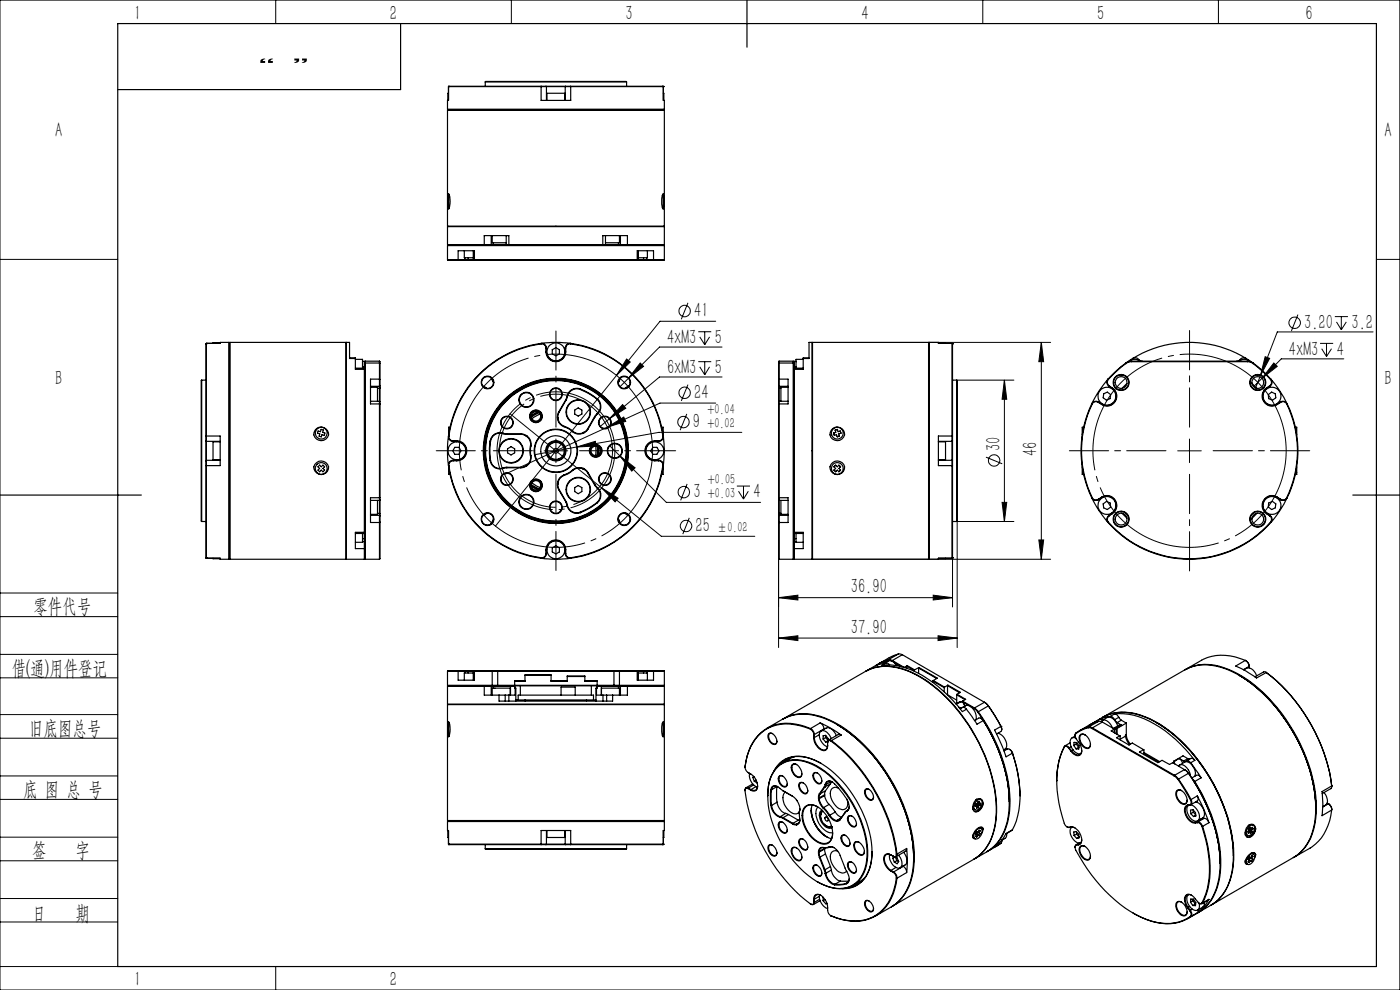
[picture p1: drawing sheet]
<svg xmlns="http://www.w3.org/2000/svg" width="297mm" height="210mm" viewBox="0 0 297 210" stroke-linecap="round" stroke-linejoin="round" font-family="sans-serif">
<defs><g id="words">
<g font-size="4.4">
<text x="28.5" y="4.1">1</text>
<text x="82.7" y="4.1">2</text>
<text x="132.7" y="4.1">3</text>
<text x="182.7" y="4.1">4</text>
<text x="232.7" y="4.1">5</text>
<text x="277" y="4.1">6</text>
<text x="11.7" y="29.1">A</text>
<text x="293.7" y="29.1">A</text>
<text x="147.3" y="67.3">41</text>
<text x="276.7" y="69.8">3.20</text>
<text x="286.7" y="69.8">3.2</text>
<text x="141.5" y="73">4xM3</text>
<text x="151.7" y="73">5</text>
<text x="273.4" y="75.4">4xM3</text>
<text x="283.6" y="75.4">4</text>
<text x="11.7" y="81.6">B</text>
<text x="141.5" y="79.3">6xM3</text>
<text x="151.6" y="79.3">5</text>
<text x="293.7" y="81.6">B</text>
<text x="147.3" y="84.6">24</text>
<text x="147" y="90.8">9</text>
<text x="212.2" y="95.7" transform="rotate(-90 212.2 95.7)">30</text>
<text x="220" y="96.7" transform="rotate(-90 220 96.7)">46</text>
<text x="147.1" y="105.7">3</text>
<text x="159.9" y="105.7">4</text>
<text x="147.6" y="112.9">25</text>
<text x="180.5" y="125.9">36.90</text>
<text x="7.1" y="130.1">零件代号</text>
<text x="180.5" y="134.5">37.90</text>
<text x="2.5" y="143.2">借(通)用件登记</text>
<text x="6.2" y="155.8">旧底图总号</text>
<text x="4.9" y="168.9">底 图 总 号</text>
<text x="6.8" y="181.9">签</text>
<text x="16" y="181.9">字</text>
<text x="6.8" y="195.2">日</text>
<text x="16" y="195.2">期</text>
<text x="28.5" y="209.1">1</text>
<text x="82.7" y="209.1">2</text>
</g>
<g font-size="4.1">
<text x="58.3" y="10.4" transform="rotate(-180 58.3 10.4)">”</text>
<text x="65.5" y="10.4" transform="rotate(-180 65.5 10.4)">“</text>
</g>
<g font-size="3.1">
<text x="150.1" y="87.8">+0.04</text>
<text x="150.1" y="90.8">+0.02</text>
<text x="150.2" y="102.6">+0.05</text>
<text x="150.2" y="105.7">+0.03</text>
<text x="152.2" y="112.9">±0.02</text>
</g>
</g></defs>
<g fill="none" stroke="#000" stroke-width=".21">
<path d="M0 0h297v210h-297zM58.5 0v5M108.5 0v5M208.5 0v5M258.5 0v5M0 55h25M292 55h5M132.9 76.2l.8 .6-2.9 2.8zM135.8 77l.7 .7-3.2 2.5zM145.9 64.2l-1.4 3.5M148.1 70.4h2.8M148.1 76.7h2.8"/>
<path d="M148.4 71.5l1.1 1.6M148.4 77.8l1.1 1.7M149.5 70.4v2.7M149.5 76.7v2.8M150.5 71.5l-1 1.6M150.5 77.8l-1 1.7M151.8 68.1h-11.8l-34.9 43.5M153.2 73.6h-13.3l-6.6 6.6M153.2 80h-13.3l-10.6 8.8M197 72.6h25.9M220.9 72.6l.5 4.1h-1zM220.9 72.6v46"/>
<path d="M267.4 79.6l-1.2 3M268.4 75.7l.9 .3-1.9 3.6zM270.2 77l.8 .7-3.3 2.5zM275.3 66.7l-1.3 3.5M280 72.8h2.8M280.4 74l1 1.6M281.4 72.8v2.8M282.5 74l-1.1 1.6M283.2 67.2h2.8M283.5 68.3l1.1 1.6M284.6 67.2v2.7M285.1 76.1h-13.3l-4.1 4.1"/>
<path d="M285.6 68.3l-1 1.6M291.3 70.4h-20.3l-3.6 9.2M108.2 87.8l32.1 26h19.8M115.4 95.6h5M117.9 93.1v5M122.3 94.8l4-1.2 .2 1zM122.3 94.8l-8.8 1.6M128.8 90.6l3.5-2.1 .5 .9zM129.3 88.8l-1.9 1.6M129.4 94.6l2.1 2.1M131.5 96.7l3.2 2.5-.7 .7zM131.5 96.7l9.9 9.9h20"/>
<path d="M132.1 85.8l.7 .8-3.5 2.2zM133.3 80.2l-1.7 1.8M145.7 87.8l-1.4 3.5M145.9 81.6l-1.4 3.4M151.8 85.5h-11.8l-33 15.1M157.4 91.7h-17.6l-17.5 3.1M203 80.6h12.1M209.2 97l3.4 1.4M213.1 80.6l.5 4.1h-1zM213.1 80.6v30M249.8 95.6h5M252.3 93.1v5"/>
<path d="M267.7 80.2l-1.7 1.8M127.6 103.5l3.5 2.2-.6 .8zM145.8 102.6l-1.4 3.5M146.2 109.8l-1.3 3.5M156.3 103.1h2.8M156.7 104.2l1 1.7M157.7 103.1v2.8M158.8 104.2l-1.1 1.7M165.2 118.5v18.9M172.3 118.6h50.6M202.1 118.3v10.5M203 110.6h12.1"/>
<path d="M203.1 110.5v26.9M212.6 106.6h1l-.5 4zM220.4 114.5h1l-.5 4.1zM0 138.8h25M0 125.8h25M0 130.8h25M165.2 126.8l4.1-.5v1zM165.2 126.8h36.9M165.2 135.4l4.1-.5v1zM165.2 135.4h37.9M198 126.3l4.1 .5-4.1 .5zM199 134.9l4.1 .5-4.1 .5z"/>
<path d="M0 143.8h25M0 156.6h25M0 151.6h25M0 169.6h25M0 164.6h25M0 177.6h25M0 182.6h25M0 190.6h25M0 195.6h25M0 205h25M58.5 205v5"/>
<circle cx="145.2" cy="66" r="1.2"/>
<circle cx="274.6" cy="68.5" r="1.22"/>
<circle cx="145" cy="89.5" r="1.21"/>
<circle cx="145.2" cy="83.3" r="1.21"/>
<circle cx="210.9" cy="97.7" r="1.21"/>
<circle cx="145.1" cy="104.4" r="1.21"/>
<circle cx="145.5" cy="111.6" r="1.22"/>
</g>
<path d="M137.5 89.6a20.5 20.5 0 0 0-34.3-8.3 20.5 20.5 0 0 0 9.3 34.1 20.5 20.5 0 0 0 25.4-24.5l-.4-1.3M272 89.6a20.5 20.5 0 0 0-34.3-8.3 20.5 20.5 0 0 0 9.2 34.1 20.5 20.5 0 0 0 25.4-24.5l-.3-1.3" fill="none" stroke="#000" stroke-width=".21" stroke-dasharray="30.5 1.3 1.3 1.3" stroke-dashoffset="2.3" stroke-linecap="butt"/>
<path d="M129.4 92.1a12 12 0 0 0-20-4.9 12 12 0 0 0 5.2 19.9 12 12 0 0 0 15.1-14l-.3-1" fill="none" stroke="#000" stroke-width=".21" stroke-dasharray="30.5 1.3 1.3 1.3" stroke-dashoffset="11.8" stroke-linecap="butt"/>
<path d="M129.9 92a12.5 12.5 0 0 0-20.9-5.2 12.5 12.5 0 0 0 5.5 20.8 12.5 12.5 0 0 0 15.6-14.7l-.2-.9" fill="none" stroke="#000" stroke-width=".21" stroke-dasharray="30.5 1.3 1.3 1.3" stroke-dashoffset="10.3" stroke-linecap="butt"/>
<path d="M112.9 95.6h-20.4M117.9 90.6v-20.4M122.9 95.6h20.4M117.9 100.6v20.4" fill="none" stroke="#000" stroke-width=".21" stroke-dasharray="30.5 1.3 1.3 1.3" stroke-dashoffset="22.2"/>
<path d="M247.4 95.6h-20.5M252.4 90.6v-20.5M257.4 95.6h20.5M252.4 100.6v20.5" fill="none" stroke="#000" stroke-width=".21" stroke-dasharray="30.5 1.3 1.3 1.3" stroke-dashoffset="22.1"/>
<g fill="none" stroke="#000" stroke-width=".25">
<path d="M25 5h267v200h-267zM85 5v14h-60M95.1 19.8l-.1 1.5M95.1 18.4v2.9h-.2v1.9M95.1 18.4h20.8M95.1 18.4h.1M95.2 18.3h19.6M95.2 18.3l-.1 .1M102.9 17.4h30M102.9 17.4v.9M114.8 18.3v3h6.3v-2.9M114.8 18.3h1"/>
<path d="M115.8 18.3h4.2M115.8 18.3l.1 .1M115.9 18.4h4M115.9 18.4v2.9M119.9 18.4h1.2M119.9 18.4v2.9M120 18.3h1M120 18.3l-.1 .1M121 18.3h19.6M121 18.3l.1 .1M121.1 18.4h19.6M132.9 17.4v.9"/>
<path d="M140.6 18.3h.1M140.6 18.3l.1 .1M140.7 19.8l.1 1.5M140.7 18.4v2.9h.2v1.9M140.7 18.4h.1M158.5 0v10M94.9 23.2h46M94.9 23.4v24.6h46v-24.6M94.9 23.4h46M94.9 23.2l.1 .1M95 23.3h45.8M95 23.3l-.1 .1"/>
<path d="M116 21.3v-1.5h3.8v1.5M140.8 23.3l.1 .1M140.9 23.2l-.1 .1M94.9 55.1h2.3M94.9 52.1h46M94.9 55.1l2.4 .1M94.9 51.9h7.8M94.9 48.1h46M94.9 48.1v3.8M94.9 52.1v3M94.9 51.9l.1 .1M95 52h45.8"/>
<path d="M95 52l-.1 .1M95 48l-.1 .1M95.2 41.5v2.5M95.2 41.2l-.2 1 .2 2.1M95.2 41.2a4 4 0 0 1 0 3.1M95.2 44v.3M95.2 41.2v.3M95.2 44h.2M95.2 41.5h.2M97.2 55.1v-1.9h3.4v1.9M97.2 55.1h1.4M97.2 55.1l.1 .1"/>
<path d="M97.3 55.2h1.3M98.5 53.2v1.5h1.9M98.6 55.2h.6M98.6 55.1v.1M98.6 55.1h.7M98.6 54.7v.4M99.2 55.2h1.3M99.3 55.1h1.1M99.3 55.1l-.1 .1M99.3 54.7v.4M100.4 55.1h.2M100.4 55.1l.1 .1"/>
<path d="M100.4 53.2v1.9M100.5 55.2h.2M100.6 55.1h34.6M100.6 55.1l.1 .1M100.7 55.2h34.4M102.7 51.9v-1.9h5.2v1.9M102.7 51.9h1.5M102.7 51.9l.1 .1h-7.8M104.2 51.9l-.1 .1M104.2 50v1.9M104.2 51.9h.5M104.4 50v1.5h3"/>
<path d="M104.7 51.9h2.7M104.7 51.9l-.1 .1M104.7 51.5v.4M107.4 51.9h.5M107.4 50v1.9M107.4 51.9l.1 .1M107.9 51.9h20M127.9 51.9v-1.9h5.2v1.9M127.9 51.9h.5M128.4 51.9h2.8M128.4 51.9l-.1 .1M128.4 50v1.9"/>
<path d="M131.2 51.9l.1 .1M131.2 51.9h.4M131.2 51.5v.4M131.4 50v1.5h-3M131.6 51.9h1.5M131.6 51.9l.1 .1M131.6 50v1.9M133.1 51.9h7.8M133.1 51.9l-.1 .1h7.8M135.1 55.2h.2M135.2 55.1v-1.9h3.4v1.9M135.2 55.1h.2"/>
<path d="M135.2 55.1l-.1 .1M135.3 55.2h1.3M135.4 55.1h1.1M135.4 55.1l-.1 .1M135.4 53.2v1.9M136.5 55.1l.1 .1M136.5 55.1h.7M136.5 54.7v.4M136.6 55.2h.7M137.2 55.1h1.4M137.2 55.1l.1 .1M137.2 54.7v.4"/>
<path d="M137.3 55.2h1.3M137.3 53.2v1.5h-1.9M138.6 55.1h2.3M138.6 55.1v.1M140.5 44h.2M140.5 41.5h.2M140.7 41.5v2.5M140.7 41.2l.1 1-.1 2.1M140.7 41.2a4 4 0 0 0 0 3.1M140.7 41.2v.3M140.7 44v.3M140.8 52l.1 .1"/>
<path d="M140.8 48l.1 .1M140.9 55.1l-2.3 .1M140.9 48.1v3.8M140.9 52.1v3M140.9 51.9l-.1 .1M43.7 72.9v19.6M43.7 72.9h.1M43.8 72.8v20.8M43.8 72.8h.1M43.8 72.8l-.1 .1M46.7 72.7l-1.5 .1M48.6 72.6v46"/>
<path d="M48.6 72.6h-1.9v.2h-2.9M48.6 72.6l.1 .1M48.7 72.7v45.8M48.8 72.6h24.6v46h-24.6M48.8 72.6v46M48.8 72.6l-.1 .1M73.5 72.6h.7v3.5h1.2M73.5 72.6v46M73.5 72.6l-.1 .1M74.2 75.9h1.2v.2M75.4 76.2h1.5v1.9M75.4 76.1v2.2h1.9"/>
<path d="M75.4 78.1h1.9M76.9 76.7h.4M76.9 77.8h.5M77.3 78.3v34.6M77.3 78.1v.2M77.3 76.7v1.4M77.3 78.1l.1 .1M77.3 76.7h.1M77.4 77.1v41.4M77.4 76.7v.4M77.5 77v41.6M77.5 76.6v.4"/>
<path d="M77.5 77h3M77.5 76.6h3M77.5 77l-.1 .1M77.5 76.6l-.1 .1M80.5 77v3.4M80.5 76.6v.4M80.5 76.6l.1 .5M80.5 77l.1 .1M80.6 77.1v3.4M114.8 72.8a23 23 0 0 0-19.7 19.7M114.8 72.9a22.9 22.9 0 0 0-19.6 19.6M114.8 72.9a.91 .91 0 0 1 1 .9"/>
<path d="M114.8 72.8a1.03 1.03 0 0 1 1.1 1M114.8 72.8a23.4 23.4 0 0 1 6.3 0M114.8 72.8v.1M115.8 74.6a2.1 2.1 0 0 0 2.1 2.1 2.1 2.1 0 0 0 2.1-2.1M115.8 74.6h.1M115.8 73.8h.1M115.8 73.8v.8M115.9 74.6a1.99 1.99 0 0 0 2 2 1.99 1.99 0 0 0 2-2M115.9 73.8v.8M117.2 74.2l.7-.4 .8 .4v.9l-.8 .4-.7-.4zM119.9 74.6h.1M119.9 73.8v.8"/>
<path d="M119.9 73.8h.1M120 73.8v.8M121 72.9a.91 .91 0 0 0-1 .9M121 72.9a22.9 22.9 0 0 1 19.6 19.6M121.1 72.8a1.03 1.03 0 0 0-1.2 1M121.1 72.8a23 23 0 0 1 19.6 19.7M121.1 72.8l-.1 .1M165.2 77.1v3.4M165.3 77v3.4M165.3 76.6v.4M165.3 76.6l-.1 .5M165.3 77h3"/>
<path d="M165.3 77l-.1 .1M165.3 76.6h3M168.3 77v41.6M168.3 76.6v.4M168.3 77l.1 .1M168.3 76.6l.1 .1M168.4 77.1v41.4M168.4 76.7v.4M168.4 77.8h.5M168.5 78.3v34.6M168.5 78.1v.2M168.5 76.7v1.4"/>
<path d="M168.5 78.1h1.9M168.5 78.1l-.1 .1M168.5 76.7h.4M168.5 76.7h-.1M170.4 76.2h-1.5v1.9M170.4 76.1v2.2h-1.9M171.6 75.9h-1.2v.2M172.3 72.6h-.7v3.5h-1.2M172.3 72.6v46M172.3 72.6l.1 .1M197 72.6h-24.6v46h24.6M197 72.6v46"/>
<path d="M197 72.6l.1 .1M197.1 72.7v45.8M197.2 72.6v46M197.2 72.6h1.9v.2h2.9M197.2 72.6l-.1 .1M199.1 72.7l1.5 .1M202 72.8v20.8M202 72.8h.1M202 72.8l.1 .1M202.1 72.9v19.6M202.1 72.9h.1M238.8 77l-1.9 1.6-1.8 1.8"/>
<path d="M238.8 77l.1 .1M238.9 77.1l-1.5 1.2-2.3 2.2M240 76.7l-1.1 .4M240 76.6l-1.2 .4M240 76.6h24.7M240 76.7h24.7M240 76.6v.1M240.3 76.1a1.3 1.3 0 0 1 1.6 .4l.5 .1M240.3 76.1l-1.5 .9M240.3 76.1a22.9 22.9 0 0 1 24.1 0M241.9 76.6a2.01 2.01 0 0 0-2.4 .1M262.7 76.6a1.96 1.96 0 0 1 2.5 .1"/>
<path d="M264.4 76.1a1.23 1.23 0 0 0-1.7 .4l-.4 .1M264.4 76.1l1.5 .9M264.7 76.7l.7 .2 .4 .2M264.7 76.6l1.2 .4M264.7 76.6v.1M265.8 77.1l2 1.6 1.7 1.8M265.9 77l1.9 1.6 1.8 1.8M265.9 77l-.1 .1M42.8 80.6v30M42.8 80.6h.9M43.7 92.5h3v6.3h-3M43.7 92.5v1"/>
<path d="M43.7 97.7v1.1M43.7 98.8v19.5M43.7 93.5v4.2M43.7 93.5l.1 .1M43.8 97.6v20.8M43.8 93.6v4M43.8 93.6h2.9M43.8 97.6h2.9M43.8 97.6l-.1 .1M46.7 93.7h-1.5v3.8h1.5M67.2 98.1a1.47 1.47 0 0 1 2.4 .6 1.47 1.47 0 0 1-1.4 2 1.43 1.43 0 0 1-1.5-.9 1.43 1.43 0 0 1 .5-1.7zM67.2 90.9a1.48 1.48 0 0 1 2.3 .6 1.48 1.48 0 0 1-1.4 2 1.44 1.44 0 0 1-1.4-1 1.44 1.44 0 0 1 .5-1.6z"/>
<path d="M67.5 91.4l.5 .2 .1-.5 .5 .1-.2 .5 .5 .2-.1 .4-.5-.1-.1 .5-.5-.2 .1-.5-.5-.1zM67.8 98.7l.4 .3 .3-.3 .4 .3-.4 .4 .4 .3-.4 .4-.3-.4-.4 .4-.3-.4 .3-.3-.3-.4zM78.6 82.2h1.5v2.9M78.6 85.1h1.9M78.6 81.9h1.9M80.1 82.4h.4M80.5 80.4h-1.9v5.3h1.9M80.5 85.7v19.9M80.5 85.1v.6M80.5 82.4v2.7M80.5 80.4v1.5M80.5 85.1l.1 .1"/>
<path d="M80.5 85.7h.1M80.5 80.4l.1 .1M80.5 81.9v.5M80.6 85.7v19.8M80.6 85.2v.5M80.6 82.3v2.9M80.6 80.5v1.3M80.6 82.3l-.1 .1M80.6 81.8l-.1 .1M80.6 81.8v.5M95.1 92.5a.98 .98 0 0 0 1 1.1M95.1 98.8a23 23 0 0 0 19.7 19.6"/>
<path d="M95.1 92.5a23.4 23.4 0 0 0 0 6.3M95.1 92.5h.1M95.1 98.8h.1M95.2 99v1.6h.3M95.2 92.5a.87 .87 0 0 0 .9 1M95.2 98.8a22.9 22.9 0 0 0 19.6 19.5M95.5 90.6h-.3v1.6M96.1 97.7a.87 .87 0 0 0-.9 1.1M96.1 97.6a.98 .98 0 0 0-1 1.2M96.1 93.6h.8M96.1 97.7h.8M96.1 97.6h.8"/>
<path d="M96.1 93.5h.8M96.1 93.5v.1M96.1 97.6v.1M96.5 94.9h.9l.4 .7-.4 .8h-.9l-.4-.8zM96.9 93.6a2.01 2.01 0 0 1 2 2 2.01 2.01 0 0 1-2 2M96.9 93.5a2.12 2.12 0 0 1 2.1 2.1 2.12 2.12 0 0 1-2.1 2.1M96.9 93.5v.1M96.9 97.6v.1M102.4 81.9l.9 .5M104 97.7a2.09 2.09 0 0 0 2.8 1.7M104 93.6l-.2 1.5 .2 2.6M104 93.6h.1"/>
<path d="M104 97.7h.1M104.1 97.7a1.99 1.99 0 0 0 2.6 1.6M104.1 93.6l-.2 1.5 .2 2.6M104.1 80.1l.6 .9M106.7 92a1.99 1.99 0 0 0-2.6 1.6M106.7 92l.8 .1M106.7 99.3l.1 .1M106.8 91.9a2.09 2.09 0 0 0-2.8 1.7M106.8 91.9l.7 .1M106.8 91.9l-.1 .1M107.5 99.2l-.7 .2M107.5 99.1l-.8 .2"/>
<path d="M107.5 99.2h3M107.5 92h3M107.5 92v.1M107.5 99.1v.1M107.5 99.1h3M107.5 92.1h3M107.7 95.2l.7-.5 .8 .5v.9l-.8 .4-.7-.4zM110.5 92l1.2 .4M110.5 92.1l1.1 .4M110.5 92v.1M110.5 99.1v.1M111.6 98.8l-1.1 .3"/>
<path d="M111.6 92.5l.2 .1M111.6 98.8l.1 .1M111.7 98.9l-1.2 .3M111.7 92.4l.1 .1M111.7 92.4l-.1 .1M111.8 92.6a2.02 2.02 0 0 1 .7 2M111.8 98.7l-.2 .1M111.8 98.7h.1M111.8 98.7l-.1 .2M111.8 92.5a2.09 2.09 0 0 1 .8 2.1M111.8 92.5v.1M112.5 94.6v2.1"/>
<path d="M112.5 96.7a2.02 2.02 0 0 1-.7 2M112.5 94.6h.1M112.6 96.7a2.09 2.09 0 0 1-.8 2M112.6 94.6v2.1M112.6 96.7h-.1M114.1 87.4l-1.4 .8M114.2 87.4l-1.5 .9M114.3 87.6l-1.6 .9M114.6 87.8l-1.7 1M116 95.2v.4h-.1M116 96.2l.2 .1v.3M116.5 94.3l-.3 .3"/>
<path d="M116.6 97.1l.4 .2-.1 .1M117.4 93.7l-.5 .2M117.5 97.5l.4 .1M117.5 97.5h.1M117.5 97.5l-.1 .1M117.9 93.6l.2 .2 .3-.1M118.3 88.6v.2M118.3 88.6h.1M118.3 88.8a2.02 2.02 0 0 0 1.4 1.7M118.3 88.8h.1M118.4 88.6v.2M118.4 88.8a2.13 2.13 0 0 0 1.3 1.6"/>
<path d="M118.5 87.4l-.2 1.2M118.5 87.4h.1M118.6 87.4l-.2 1.2M118.9 97.4l-.4 .1M119 93.9l-.1 .1 .4 .2M119.7 90.5l1.2 .6 .6 .5M119.7 94.6l-.1 .1 .1 .4h.1M119.7 96.7l-.1-.1-.2 .4M119.7 90.4l.7 .3 1.1 .8M119.7 90.4v.1M119.9 95.7l-.1 .3 .1 .1M120 84.8l-1.5 2.6"/>
<path d="M120 84.8l.1 .1M120.1 84.9l-1.5 2.5M120.3 84.1l-.3 .7M120.3 84.1h.1M120.4 84.1l-.3 .8M121.5 91.6a2.13 2.13 0 0 0 2.2 .3M121.5 99.7l-.6 .5-1.2 .5M121.5 99.7v.1M121.5 91.5a1.89 1.89 0 0 0 2.1 .3M121.5 99.8l-1.1 .7-.7 .3M121.5 91.5v.1M121.9 87l.8-.5 .7 .5v.8l-.7 .5-.8-.5z"/>
<path d="M123.1 82.6a2.05 2.05 0 0 0-2.7 1.5M123.1 82.6l1.8 .9 1.7 1.2M123.1 82.5a2.11 2.11 0 0 0-2.8 1.6M123.1 82.5l2.3 1.2 1.3 .9M123.1 82.5v.1M123.6 99.4a1.89 1.89 0 0 0-2.1 .4M123.6 99.4l.2 .1M123.6 91.8l.1 .1M123.7 99.3l.2 .1M123.7 99.3a2.13 2.13 0 0 0-2.2 .4M123.7 99.3l-.1 .1M123.8 99.5l.4 .3 .5 .5"/>
<path d="M123.8 91.7l-.2 .1M123.8 91.7l.1 .1M123.9 91.8l-.2 .1M123.9 99.4l.9 .9M123.9 99.4l-.1 .1M124.7 90.9l-.5 .6-.4 .2M124.7 90.9l.1 .1M124.8 91l-.9 .8M126.2 88.4l-1.5 2.5M126.2 88.4h.1M126.2 88.4l-1.4 2.6M126.4 94.6v2"/>
<path d="M126.6 84.7a2 2 0 0 1 .1 3M126.7 84.6a2.11 2.11 0 0 1 .1 3.2M126.7 87.7l-.5 .7M126.7 84.6l-.1 .1M126.7 87.7l.1 .1M126.7 94.7v1.9M126.8 87.8l-.6 .6M126.9 94.8v1.7M127 94.9v1.5M131.2 81h.1M131.7 80.1l-.5 .9M132.6 82.4h.1"/>
<path d="M133.5 81.9l-.9 .5M138.5 94.9h.8l.5 .7-.5 .8h-.8l-.5-.8zM138.9 93.5a2.12 2.12 0 0 0-2.1 2.1 2.12 2.12 0 0 0 2.1 2.1M138.9 93.6a2.01 2.01 0 0 0-2 2 2.01 2.01 0 0 0 2 2M138.9 93.6h.8M138.9 97.7h.8M138.9 93.5v.1M138.9 97.6v.1M138.9 97.6h.8M138.9 93.5h.8M139.7 97.7a.87 .87 0 0 1 .9 1.1M139.7 97.6a.98 .98 0 0 1 1 1.2"/>
<path d="M139.7 93.5v.1M139.7 97.6v.1M140.4 90.6h.3v1.6M140.6 98.8a22.9 22.9 0 0 1-19.6 19.5M140.6 92.5a.87 .87 0 0 1-.9 1M140.6 92.5h.1M140.6 98.8h.1M140.7 99v1.6h-.3M140.7 98.8a23 23 0 0 1-19.6 19.6M140.7 92.5a.98 .98 0 0 1-1 1.1M140.7 92.5a23.4 23.4 0 0 1 0 6.3M165.2 85.7v19.8"/>
<path d="M165.2 85.2v.5M165.2 82.3v2.9M165.2 80.5v1.3M165.2 82.3l.1 .1M165.2 81.8l.1 .1M165.2 81.8v.5M165.3 85.7v19.9M165.3 80.4h1.9v5.3h-1.9M165.3 85.1v.6M165.3 82.4v2.7M165.3 80.4v1.5M165.3 82.4h.4"/>
<path d="M165.3 85.1h1.9M165.3 85.1l-.1 .1M165.3 85.7h-.1M165.3 80.4l-.1 .1M165.3 81.9h1.9M165.3 81.9v.5M167.2 82.2h-1.5v2.9M176.6 98.1a1.48 1.48 0 0 1 2.5 .6 1.48 1.48 0 0 1-1.5 2 1.43 1.43 0 0 1-1.4-.9 1.43 1.43 0 0 1 .4-1.7zM176.9 91.9l.2 .4M176.9 99.7l.4-.3-.4-.4 .4-.3 .3 .3 .4-.3 .3 .3-.3 .4 .3 .3M176.9 99.7l.4 .4 .3-.4 .4 .4 .3-.4M177 99.7l.3 .3"/>
<path d="M177.2 91.2l.5-.1 .1 .5 .5-.2 .1 .5-.5 .1 .2 .5-.5 .2-.2-.5-.4 .1-.2-.4 .5-.2zM177.3 98.7l-.3 .4M177.7 91.1l-.5 .2M177.9 98.7l.4 .4M178.1 92.5l-.5 .1M178.2 91.4l.2 .5M178.3 99.7l-.4 .3M199.1 93.7h1.5v3.8h-1.5M199.1 93.6h2.9M199.1 97.6h2.9M202 97.6v20.8M202 93.6v4"/>
<path d="M202 97.6l.1 .1M202.1 92.5h-3v6.3h3M202.1 92.5v1M202.1 97.7v1.1M202.1 98.8v19.5M202.1 93.5v4.2M202.1 80.6h.9M202.1 93.5l-.1 .1M203 80.6v30M229.6 99v1.6h.3M229.9 90.6h-.3v1.6M231.6 85.7a23 23 0 0 0 0 19.9"/>
<path d="M231.6 85.7h.1M231.7 85.7a22.8 22.8 0 0 0 0 19.8M233 85.4a.86 .86 0 0 0-1.3 .3M233 85.4l.7 .4M233 85.3a1.03 1.03 0 0 0-1.4 .4M233 85.3v.1M233 85.3l.7 .4M233.7 85.7v.1M234.1 83.5l.8-.3 .7 .5-.1 .9-.8 .3-.7-.5zM235.1 80.4a1 1 0 0 0 .2 1.5M235.1 80.4a23.1 23.1 0 0 0-3.5 5.3M235.1 80.4v.1"/>
<path d="M235.1 80.5a.91 .91 0 0 0 .2 1.3M235.3 81.9l.6 .5M235.3 81.8l.7 .5M235.3 81.8v.1M235.9 82.4a2.01 2.01 0 0 1 .6 2.7 2.01 2.01 0 0 1-2.8 .6M236 82.3a2.09 2.09 0 0 1 .6 2.9 2.09 2.09 0 0 1-2.9 .6M236 82.3l-.1 .1M239.1 81.3l-1 1.1M265.6 81.3l1 1.1M268.7 82.3a2.1 2.1 0 0 0-.6 2.9 2.1 2.1 0 0 0 2.9 .6M268.7 82.3v.1M268.7 82.4a2 2 0 0 0-.5 2.7 2 2 0 0 0 2.7 .6"/>
<path d="M269.1 83.7l.7-.5 .7 .3 .2 .9-.8 .5-.8-.3zM269.3 81.8l-.6 .5M269.3 81.8l.1 .1M269.4 81.9l-.7 .5M269.5 80.5a.91 .91 0 0 1-.2 1.3M269.6 80.4a1.03 1.03 0 0 1-.2 1.5M269.6 80.4a23.1 23.1 0 0 1 3.5 5.3M269.6 80.4l-.1 .1M270.9 85.7l.1 .1M271.6 85.3a1.03 1.03 0 0 1 1.5 .4M271.6 85.3l-.7 .4M271.6 85.3l.1 .1"/>
<path d="M271.7 85.4a.86 .86 0 0 1 1.3 .3M271.7 85.4l-.7 .4M273 85.7a22.8 22.8 0 0 1 0 19.8M273.1 85.7a22.7 22.7 0 0 1 0 19.9M273.1 85.7h-.1M274.8 90.6h.3v1.6M275.1 99v1.6h-.3M0 105h30M42.8 110.6h.9M43.7 118.3h.1M43.7 118.3l.1 .1M43.8 118.4h2.9v.2h1.9"/>
<path d="M43.8 118.4h.1M45.2 118.4l1.5 .1M48.7 118.5l-.1 .1M48.7 118.5l.1 .1M73.4 118.5l.1 .1M73.5 118.6h3.8M75.4 113.2h1.9M76.9 113.2v1.8h-1.5M76.9 114.3h.4M76.9 114.9h.4M77.3 112.9h-1.9v3.5h1.9M77.3 116.4v2.2"/>
<path d="M77.3 112.9v.3M77.3 113.2v1.1M77.3 114.9v1.5M77.3 116.4l.1-.1v2.2M77.3 114.3v.6M77.3 114.3h.1M77.3 114.9l.1 .1M77.4 118.5l.1 .1M77.4 113.1l-.1 .1M77.4 118.5l-.1 .1M77.5 118.6h3M78.6 106.1h1.9"/>
<path d="M78.6 109.3h1.9M80.1 106.1v3h-1.5M80.1 108.9h.4M80.5 105.6h-1.9v5.2h1.9M80.5 110.8v7.8M80.5 105.6v.5M80.5 106.1v2.8M80.5 109.3v1.5M80.5 108.9l.1 .1M80.5 109.3l.1 .1M80.5 108.9v.4M80.6 105.5v.6"/>
<path d="M80.6 106.1v2.9M80.6 109.4v1.4M80.6 110.8l-.1 7.8M80.6 106.1h-.1M80.6 105.5l-.1 .1M80.6 110.8h-.1M80.6 109v.4M103.3 108.9l-.9 .5M104.7 110.3l-.6 .9M112.7 102.8l1.6 .9M112.7 103l1.5 .8M112.7 103.1l1.4 .8"/>
<path d="M112.9 102.4l1.7 1M114.8 118.4a23.4 23.4 0 0 0 6.3 0M114.8 118.3v.1M115.8 116.6a2.1 2.1 0 0 1 2.1-2.1 2.1 2.1 0 0 1 2.1 2.1M115.8 117.4a.91 .91 0 0 1-1 .9M115.8 117.4h.1M115.8 116.6h.1M115.8 116.6v.8M115.9 116.6a1.99 1.99 0 0 1 2-2 1.99 1.99 0 0 1 2 2M115.9 117.4a1.03 1.03 0 0 1-1.1 1M115.9 116.6v.8M117.2 116.2l.7-.4 .8 .4v.9l-.8 .4-.7-.4z"/>
<path d="M118.3 102.7l.2 1.2M118.3 102.7h.1M118.3 102.5v.2M118.3 102.5h.1M118.4 102.5v.2M118.4 102.7l.2 1.1M118.5 103.9l1.5 2.5M118.6 103.8l-.1 .1M118.6 103.8l1.5 2.6M119.7 100.7a2.02 2.02 0 0 0-1.4 1.8M119.7 100.7v.1M119.7 100.8a2.13 2.13 0 0 0-1.3 1.7"/>
<path d="M119.9 117.4a1.03 1.03 0 0 0 1.2 1M119.9 116.6v.8M119.9 117.4h.1M119.9 116.6h.1M120 106.4l.3 .8M120 117.4a.91 .91 0 0 0 1 .9M120 116.6v.8M120.1 106.4l.3 .8M120.1 106.4h-.1M120.3 107.2a2.11 2.11 0 0 0 2.8 1.6M120.3 107.2h.1M120.4 107.2a2.02 2.02 0 0 0 2.7 1.4"/>
<path d="M121 118.3l.1 .1M121.9 103.4l.8-.4 .7 .4v.9l-.7 .4-.8-.4zM123.1 108.6v.2M124.7 100.3l1.5 2.6M124.8 100.3l1.4 2.5M124.8 100.3h-.1M126.2 102.9l.5 .6M126.2 102.8l.6 .7M126.2 102.8v.1M126.6 106.6l-1.7 1.2-1.8 .8M126.6 106.6l.1 .1M126.7 106.7l-1.3 .9-2.3 1.2"/>
<path d="M126.7 103.5a2.01 2.01 0 0 1-.1 3.1M126.8 103.5a2.11 2.11 0 0 1-.1 3.2M126.8 103.5h-.1M131.2 110.3l.5 .9M131.2 110.3h.1M132.6 108.9h.1M132.6 108.9l.9 .5M165.2 105.5v.6M165.2 106.1v2.9M165.2 109.4v1.4M165.2 110.8l.1 7.8M165.2 106.1h.1"/>
<path d="M165.2 105.5l.1 .1M165.2 110.8h.1M165.2 109v.4M165.3 110.8v7.8M165.3 105.6h1.9v5.2h-1.9M165.3 105.6v.5M165.3 106.1v2.8M165.3 109.3v1.5M165.3 108.9h.4M165.3 118.6h3M165.3 106.1h1.9M165.3 108.9l-.1 .1"/>
<path d="M165.3 109.3h1.9M165.3 109.3l-.1 .1M165.3 108.9v.4M165.7 106.1v3h1.5M168.4 118.5l-.1 .1M168.4 113.1l.1 .1M168.4 118.5l.1 .1M168.5 116.4v2.2M168.5 112.9h1.9v3.5h-1.9M168.5 112.9v.3M168.5 113.2v1.1M168.5 114.9v1.5"/>
<path d="M168.5 116.4l-.1-.1v2.2M168.5 118.6h3.8M168.5 113.2h1.9M168.5 114.3h-.1M168.5 114.3v.6M168.5 114.9l-.1 .1M168.5 114.3h.4M168.5 114.9h.4M168.9 113.2v1.8h1.5M172.4 118.5l-.1 .1M197.1 118.5l.1 .1M197.1 118.5l-.1 .1"/>
<path d="M200.6 118.4l-1.5 .1M202 118.4h-2.9v.2h-1.9M202 118.4h.1M202.1 118.3h.1M202.1 110.6h.9M202.1 118.3l-.1 .1M231.6 105.6a1.03 1.03 0 0 0 1.4 .4M231.6 105.6a23.1 23.1 0 0 0 3.5 5.2M231.7 105.5a.86 .86 0 0 0 1.3 .4M231.7 105.5l-.1 .1M233 105.9v.1M233.7 105.5a2.09 2.09 0 0 1 2.9 .6 2.09 2.09 0 0 1-.6 2.9"/>
<path d="M233.7 105.5l-.7 .4M233.7 105.5h.1M233.7 105.5a2.01 2.01 0 0 1 2.8 .6 2.01 2.01 0 0 1-.6 2.8M233.7 105.5l-.7 .5M234 106.9l.7-.5 .8 .3 .1 .9-.7 .5-.8-.4zM235.1 110.8a23 23 0 0 0 34.5 0M235.1 110.8a22.9 22.9 0 0 0 34.4 0M235.1 110.8h.1M235.3 109.3a1 1 0 0 0-.2 1.5M235.3 109.3v.1M235.3 109.4a.91 .91 0 0 0-.2 1.4M235.9 108.9l.1 .1"/>
<path d="M235.9 108.9l-.6 .4M236 109l-.7 .4M238.1 108.9l1 1M266.6 108.9l-1 1M268.7 109l.6 .4M268.7 108.9v.1M268.7 108.9l.7 .4M269.1 106.7l.8-.3 .8 .5-.2 .8-.7 .4-.7-.5zM269.3 109.4a.91 .91 0 0 1 .2 1.4M269.4 109.3a1.03 1.03 0 0 1 .2 1.5M269.4 109.3l-.1 .1M269.5 110.8h.1"/>
<path d="M270.9 105.5a2 2 0 0 0-2.7 .6 2 2 0 0 0 .5 2.8M270.9 105.5l.7 .5M271 105.5a2.1 2.1 0 0 0-2.9 .6 2.1 2.1 0 0 0 .6 2.9M271 105.5l.7 .4M271 105.5h-.1M271.7 105.9l-.1 .1M273 105.5a.86 .86 0 0 1-1.3 .4M273 105.5l.1 .1M273.1 105.6a1.03 1.03 0 0 1-1.5 .4M273.1 105.6a23.1 23.1 0 0 1-3.5 5.2M287 105h10M188.5 139.9l-2.1 .9"/>
<path d="M188.5 139.9l.8 .2M188.5 139.9l-.1 .2M190.6 138.7l-1.4 .5-2.7 1.5M190.6 138.7l.8 .2M190.6 138.7l-2.1 1.2M191.4 138.9l-2.1 1.2M191.4 138.9l17.4 10.1M94.9 142.4h2.3M94.9 145.4h9.5M94.9 145.5h7.8M94.9 149.4h46M94.9 142.4v3"/>
<path d="M94.9 145.5v3.9M94.9 145.4l.1 .1M94.9 149.4l.1 .1M95 145.5h9.5M95 145.5h7.7M95 145.5h-.1M95.2 153.4v2.6M95.2 153.2l-.2 1 .2 2.1M95.2 153.2a4 4 0 0 1 0 3.1M95.2 156v.3M95.2 153.2v.2M95.2 156h.2"/>
<path d="M95.2 153.4h.2M97.2 142.4v1.9h3.4v-1.9M97.2 142.4h1.4M97.3 142.3h1.3M97.3 142.3l-2.4 .1M97.3 142.3l-.1 .1M98.6 142.3h.6M98.6 142.3v.1M98.6 142.4v.4M98.6 142.4h.7M99.2 142.3h1.3M99.2 142.3l.1 .1"/>
<path d="M99.3 142.4h1.1M99.3 142.4v.4M100.4 142.8h-1.9v1.5M100.4 142.4h.2M100.4 142.4v1.9M100.5 142.3h.2M100.5 142.3l-.1 .1M100.6 142.4h3.8M100.7 142.3h3.8M100.7 142.3l-.1 .1M102.7 145.5v2h3.2M102.7 145.5h1.5"/>
<path d="M104.1 145.5h.1M104.2 145.5v2M104.2 145.5h.5M104.4 147.5v-1.5h3.8v1.5M104.4 145.4h4.8M104.4 142.4h27M104.4 142.4v3M104.4 145.4l.1 .1M104.5 145.5h1.1M104.5 142.3h1.1M104.5 142.3l-.1 .1M104.6 145.5h.1"/>
<path d="M104.7 145.5h3.6M104.7 145.5v.5M105.6 142.3v3.2M105.6 145.5h3.6M105.6 142.3h24.6M105.9 147.5v1.2h24.1v-1.2M105.9 147.5h1.3M107.2 147.5h.7M107.2 147.5v1.2M107.9 147.5v1.2M108.3 145.5h.9M108.3 145.5v2"/>
<path d="M108.4 145.5h-.1M109.2 145.4h17.5M109.2 145.5l.1 .5M109.2 145.5h1.2M109.2 145.4l-.1 .1M109.2 144.5h2.2v-1.4h5.5v1.4h3.4v-1.1h3.8v1.1h2.6M109.3 146v1.5h-1.4M109.3 146h.1v2.7M109.4 148.5h2M109.9 148.5v-1h16v1M110.4 145.5h15M110.4 145.5v2"/>
<path d="M111.4 144.4h-2.2v1M111.4 143.3h5.5M111.4 148.5v.2M111.4 148.5h13M116.9 144.4h3.4M119 147.5v-1.7h3v1.7M120.3 143.5h3.8M124.1 144.4h2.6v1M124.4 148.5h2M124.4 148.5v.2M125.4 145.5h1.3M125.4 145.5v2"/>
<path d="M126.5 146l-.1 2.7M126.5 146v1.5h1.4M126.7 145.4h4.7M126.7 145.5h.9M126.7 145.5v.5h-.2M126.7 145.5h3.5M126.7 145.4l.1 .1M127.5 145.5h.1M127.6 145.5h3.6M127.6 145.5v2M127.6 147.5v-1.5h3.8v1.5M127.9 147.5h.8"/>
<path d="M127.9 147.5v1.2M128.7 147.5h1.3M128.7 147.5v1.2M130.2 142.3h1.2M130.2 145.5h1.2M130.2 142.3v3.2M131.2 145.5v.5M131.2 145.5h.4M131.3 145.5h-.1M131.4 145.5h9.4M131.4 142.3h3.7M131.4 142.3v.1"/>
<path d="M131.4 142.4h3.8M131.4 145.4h9.5M131.4 142.4v3M131.4 145.4v.1M131.6 145.5h1.5M131.6 145.5v2M131.7 145.5h-.1M133.1 145.5v2h-3.1M133.1 145.5h7.8M135.1 142.3h.2M135.1 142.3l.1 .1M135.2 142.4v1.9h3.4v-1.9"/>
<path d="M135.2 142.4h.2M135.3 142.3h1.3M135.3 142.3l.1 .1M135.4 142.8h1.9v1.5M135.4 142.4h1.1M135.4 142.4v1.9M136.5 142.4v.4M136.5 142.4h.7M136.6 142.3h.7M136.6 142.3l-.1 .1M137.2 142.4h1.4M137.2 142.4v.4"/>
<path d="M137.3 142.3h1.3M137.3 142.3l-.1 .1M138.6 142.3l2.3 .1M138.6 142.3v.1M138.6 142.4h2.3M140.5 156h.2M140.5 153.4h.2M140.7 153.4v2.6M140.7 153.2l.1 1-.1 2.1M140.7 153.2a4 4 0 0 0 0 3.1M140.7 153.2v.2M140.7 156v.3"/>
<path d="M140.8 145.5h-7.7M140.8 145.5h.1M140.9 142.4v3M140.9 145.5v3.9M140.9 145.4l-.1 .1M140.9 149.4l-.1 .1M162.7 154.5l3.4-2a10.2 10.2 0 0 1 8.5-.2 30.3 30.3 0 0 1 14.7 14 30.2 30.2 0 0 1 4.3 18.5 10.1 10.1 0 0 1-4.5 7.6l-3.4 1.9M163.1 155.6a1.46 1.46 0 0 1 1.7 1.7 .66 .66 0 0 1-.5 .7 .66 .66 0 0 1-.8-.4l-.5-.9-.1-.7zM163.9 155.6h-.1a.58 .58 0 0 0-.7 .2 .58 .58 0 0 0 0 .7l.2 .6 .5 .5a.57 .57 0 0 0 .7 .2 .57 .57 0 0 0 .3-.6M166.1 152.5a10.1 10.1 0 0 1 8.9-.2 29.4 29.4 0 0 1 13.1 11.7 33.2 33.2 0 0 1 5.9 18.7 11.3 11.3 0 0 1-4.7 9.6h-.2M166.2 152.5l17.4-10.1a10 10 0 0 1 8.8-.1 30.1 30.1 0 0 1 13.9 12.9 31.5 31.5 0 0 1 4.9 18.6 10.5 10.5 0 0 1-4.6 8.5l-17.4 10M171.9 154.6a10.9 10.9 0 0 0-8.8-.2 10.3 10.3 0 0 0-5.1 8.3"/>
<path d="M171.9 154.6a1.48 1.48 0 0 1 .7 1.2M171.9 154.5a9.8 9.8 0 0 0-10.3 .8 10.9 10.9 0 0 0-3.6 7.4M171.9 154.5a1.58 1.58 0 0 1 .9 1.3M171.9 154.5v.1M172.6 156.4a2.67 2.67 0 0 0 2.4 2.8 1.74 1.74 0 0 0 .6-1.9l.2-.3 .6 .1M172.6 155.8v.6M172.6 156.4h.2M172.6 155.8h.2M172.8 156.4a2.8 2.8 0 0 0 2 2.7 .81 .81 0 0 0 .8-1M172.8 155.8v.6M173.8 155.8l-1 .6M174 153.3l1.7 .9 2.7 1.7"/>
<path d="M174 153.3a1.58 1.58 0 0 1 .8 1.3M174 153.3l-2.1 1.2M174.2 155.1l1.1-.7a1.79 1.79 0 0 1 2 1.3l.1 .4M174.6 156.8l.6 .6M174.8 154.6v.1M174.8 154.6l-2 1.2M175.2 156l.5 .7v.4l-.5-.7M175.2 156l-.6 .1v.7M175.2 156v.4M175.2 156.4l-.6 .4M175.6 157.4h-.4M175.6 157.1l-.4 .3"/>
<path d="M176.3 157.2a36.7 36.7 0 0 1 13.8 24M176.3 157.2a.41 .41 0 0 0-.5-.1 .41 .41 0 0 0-.2 .4M176.4 156.7a2.03 2.03 0 0 0-2.2-1.7 1.85 1.85 0 0 0 .3 2.6l1 .8M176.4 157.1a37.1 37.1 0 0 1 13.9 24.1M176.4 157.1l-.1 .1M177.6 153.7h.1M177.7 153.7a36.1 36.1 0 0 1 15.7 23.5l.3 2.7 .1 1.9M177.7 153.7a36.1 36.1 0 0 1 15.2 21.2l.6 2.7 .3 4.2M178.4 155.9l-.5-.1-2.1 1.2M178.4 155.9l-2 1.2M183.7 142.4a9.7 9.7 0 0 1 8.5-.3 29 29 0 0 1 13.2 11.5 33 33 0 0 1 5.9 19.9 10.5 10.5 0 0 1-4.7 8.7M187.1 140.4l-1.3 .8 2.2-.6"/>
<path d="M187.1 140.4l.6 .2M187.1 140.4l-3.4 2M187.6 140.5l.1 .1M187.7 140.6a1.53 1.53 0 0 1 2.6 .6M188 140.6l-.9 .5a15.6 15.6 0 0 1 10.8 3.6l3.2 2.8 3.1 3.4 .8-.4M188 140.6l.7 .4M188.4 140.1l-1 .3M188.4 140.1l.8 .2M189.2 140.3h.1M189.3 140.1l2.5 1.5 .7-.4M189.3 140.1l-.1 .2M189.5 140.4l1.7 1"/>
<path d="M192.4 141.3l1.6 .9M192.4 141.3v.5M192.5 141.2l1.5 .9M192.5 141.2l-.1 .1M194 142.2v.2M194 142.1v.1M194.9 141.7v1.1M194.9 141.7l3.8 2.2M194.9 141.6l4 2.3-.9 .4M194.9 141.6l-.9 .5M194.9 141.6v.1M197.9 144.5l2.4 1.4"/>
<path d="M197.9 144.5v.2M198 144.3l2.4 1.5M198 144.3l-.1 .2M200.3 145.9v.8M200.4 145.8l-.1 .1M201 147.4h.1M201 145.4l2.6 1.6M201 145.4v2M201 147.4l2 1.1M201.1 145.3l2.6 1.6-.7 .4M201.1 145.3l-.7 .5M201.1 145.3l-.1 .1"/>
<path d="M203 147.4v1.9M203 147.4l1.7 1M203 147.3l1.9 1-.7 .4M203 147.3v.1M203.3 150l.3 .1M203.6 150.1l.4 .1M203.6 150.1h-.1M203.7 150.3l.5-.2a.75 .75 0 0 1 .8 .4M203.7 148.9h-.1l-.8 .4M203.7 148.9l-.8 .5M204 148.8l-.3 .1M204 148.8l.5 .4 .1 .6-.2-.6z"/>
<path d="M204.2 148.9h.1M204.2 148.9l1.4 .8M204.2 148.7v.2M204.2 148.7l2.5 1.5M204.3 150a1.42 1.42 0 0 1 2.3 .6l.5 1.2-.1 .9M205 150.5l2.3 3.1 1.3-.7M205.9 149.9l.8 .4M206.7 150.3l.7 .8M206.7 150.2l.8 .8M206.7 150.2v.1M206.8 152.9l1-.6 .4 .1 .4 .5M207.4 151.1a34.7 34.7 0 0 1 6.7 19"/>
<path d="M207.5 151a34 34 0 0 1 6.7 20 11.3 11.3 0 0 1-4.6 9.5l-.2 .1M207.5 151l-.1 .1M208.1 152.4l.5 .5M208.6 152.9a32.1 32.1 0 0 1 5.4 19.1 10.8 10.8 0 0 1-4.6 8.7l-2.7 1.5M208.6 152.9h.1M208.6 152.9a33.9 33.9 0 0 1 5.5 17.2M208.8 149l.9 .7M208.8 149l-2.1 1.2M209.7 149.7l2.6 4.4M209.7 149.7l-2.2 1.3M209.7 149.7h.1M211.7 155.6a2.52 2.52 0 0 1 1.7 3.1l-.5 .4"/>
<path d="M212.3 154.1l-1.3 .8 1.7 3.5 .7 2.1 1.4-.7M212.3 154.1h.1M212.3 154.1l.2 .5-.1 .5-1 .6M212.3 154.1l.2 .6M213.1 159h.2M213.3 159l-.4 .1M213.7 158.8a1.19 1.19 0 0 1 1.1 1M213.7 158.8l-.4 .2M213.7 158.8l-.7 .5M214.1 159l.4 .2 .3 .5M214.8 159.8a24.1 24.1 0 0 1 .8 14.3l-.8 1.9M214.8 159.7a29 29 0 0 1 1.6 9.1"/>
<path d="M214.8 159.7v.1M225.8 158.5a18.1 18.1 0 0 0-1.2 11.9l1.2 4.3a1.12 1.12 0 0 0 .9 .8M225.8 158.5a.6 .6 0 0 1 .9 .2M225.8 158.4a15.5 15.5 0 0 0-1.6 7.3M225.8 158.4a.61 .61 0 0 1 1 .2M225.8 158.4v.1M226.7 158.7l.5 .6M226.8 158.6l.5 .6M226.8 158.6l-.1 .1M227 157.6l-1.1 .6M227.2 158.4l-.4 .2M227.3 159.2l-.1 .1"/>
<path d="M227.6 159.1l-.3 .1M227.8 158.1l.1-.6h.5l.5 .7-.1 .7-.5-.1M227.8 158.1l.5 .7M228.1 156.1l-.7 .4M228.2 156.6a.88 .88 0 0 0-1 .1 .88 .88 0 0 0-.2 1.1 2.44 2.44 0 0 0 2 2.1l.3-.1M228.2 155.6a.94 .94 0 0 0 .2 1.2l.4 .6a2.01 2.01 0 0 1 .2 2.8 1.74 1.74 0 0 1-1.8-.9M228.2 155.5l-.1 .5M228.2 155.5v.1M228.3 157.8l.5 .7M228.3 157.8l-.5 .3M228.4 157.5l-.1 .3M228.8 158.5h.1"/>
<path d="M228.8 158.5l-.5 .3M229.1 155.9a1.43 1.43 0 0 1 2 1.2l.2 .4a.84 .84 0 0 1-.1 .9 .84 .84 0 0 1-.9 .3 2.27 2.27 0 0 1-1.2-2.8zM229.5 159.2a.88 .88 0 0 1-.6 .9 .88 .88 0 0 1-1-.3l-.6-.6M230.2 155.9a.74 .74 0 0 0-.9 0 .74 .74 0 0 0-.2 .9 2 2 0 0 0 1.8 1.8 .68 .68 0 0 0 .5-.7M230.9 154.4l-1.4 .5-1.3 .7M230.9 154.4l.8 .1M230.9 154.2l-1.7 .7-1 .6M230.9 154.2l.8 .2M230.9 154.2v.2M231.2 153.7a14.3 14.3 0 0 1 5.8-2.5 15.5 15.5 0 0 1 10.3 3.3 36.1 36.1 0 0 1 14.4 27M231.7 154.5l17.4 10.1M231.7 154.4v.1"/>
<path d="M231.7 154.4l17.5 10.1M232 153.3l-.9 .5M232 153.3v.1M232.1 153.3h-.1M233 153a15.4 15.4 0 0 0-4 2M233 153l.9 .2M233 153l-2.1 1.2M233.3 152.6l.7 .1M233.3 152.6l-1.3 .7M233.6 153.1a.94 .94 0 0 1 1.6 .1l.8 1.2M233.9 152.8l1-.6a1.85 1.85 0 0 1 2.1 1.4l.1 .4M233.9 153.2l-2.2 1.2"/>
<path d="M233.9 153.2l2.5 1.4M235.5 152l-2.2 .6M235.5 152a1.1 1.1 0 0 1 1 .7M236.2 154.5l.3 .1M236.4 154.6l-.7 .4 1.9 1.1M236.4 154.6v.8M236.4 154.6l.1 .1M236.4 151.4a14.2 14.2 0 0 1 9.7 2.9l3.3 2.5 2.1 2.2 2 2.3M236.4 151.4a1.1 1.1 0 0 1 .9 .7M236.4 151.4l-.9 .6M236.5 152.7l.5 .6M236.5 154.7v.8"/>
<path d="M236.5 154.6v.1M236.8 154.4h.1M236.8 154.4l-.3 .2M236.8 154.4v1.3M236.9 154.4l.1 .1M237 154.5v1.3M237 153.3l.9 .5M237.3 152.1l.6 .7M237.3 152.1l-.8 .6M237.6 156.1l-.7 .4 2.6 1.5 .7-.4 2.4 1.4M237.6 156.1v.8M237.9 152.8l1 .6"/>
<path d="M237.9 152.8l-.9 .5M237.9 153.8h-.4l-1.3 .7M237.9 153.8l-1 .6M238.8 155.9l.2 1.1 .6 1M238.8 155.9v.3l-1.2 .6M238.9 155.8l.3 1.1 .6 1M238.9 153.4v2.4M238.9 153.4l-1.9 1.1M238.9 155.8l-.1 .1M242.6 159l-.9 .5 3.9 2.3 .9-.5 1.6 .9 .7-.4 2.5 1.5M242.6 159l.1 1.1M242.7 159.8l3.2 1.9"/>
<path d="M242.7 159.6l3.3 2M245.4 153.3a35.7 35.7 0 0 1 16.3 28.2M251.4 142.1a10 10 0 0 1 9.2-.1 30.4 30.4 0 0 1 13.8 13.1 31.4 31.4 0 0 1 4.7 18.6 10.2 10.2 0 0 1-4.7 8.2M262.9 143.2l.1 .1M263 143.3a36.1 36.1 0 0 1 15.8 24.2l.3 3.8M263 143.3a35.9 35.9 0 0 1 15.2 21.1l.6 2.7 .3 4.2M263.9 142.1a1.52 1.52 0 0 1 2.4 .7l.3 .6M264.2 140.1l-2.1 1.2a20.1 20.1 0 0 1 4.5 2.5l2-1.1M264.2 140.1a10.4 10.4 0 0 0-9.3-.1l-3.4 2M264.2 140.1a1.58 1.58 0 0 1 .8 1.2l-1.2 .8M264.3 140.2h.1a1.47 1.47 0 0 1 .6 1.5M268.5 142.6a36.9 36.9 0 0 1 14 24"/>
<path d="M268.6 142.7a37.3 37.3 0 0 1 13.9 24M268.6 142.7l-.5-.2-1.9 1.1M94.9 174.3h46M94.9 174.3v1.9h.2v2.9M94.9 174.1v-24.6h46v24.6M94.9 174.1h46M94.9 174.1l.1 .1M95 176.2l.1 1.5M95 174.2h45.8M95 174.2l-.1 .1M95.1 179.1h20.8M95.1 179.1h.1"/>
<path d="M95.1 179.1l.1 .1M95.2 179.2h19.6M102.9 179.2v.8M114.8 179.2h1M115.8 179.2h4.2M115.9 179.1h4M115.9 176.2v2.9M115.9 179.1l-.1 .1M116 176.2v1.5h3.8v-1.5M119.9 179.1h1.2M119.9 176.2v2.9M119.9 179.1l.1 .1"/>
<path d="M120 179.2h1M121 179.2h19.6M121.1 179.1v-2.9h-6.3v3M121.1 179.1h19.6M121.1 179.1l-.1 .1M132.9 179.2v.8M140.6 179.2h.1M140.7 179.1h.1M140.7 179.1l-.1 .1M140.8 176.2l-.1 1.5M140.8 174.2l.1 .1M140.9 174.3v1.9h-.2v2.9"/>
<path d="M140.9 174.1l-.1 .1M158 162.7l.2 .6 .5 .6M158 162.7v.1M158.7 167.3a.41 .41 0 0 0-.5 0 .41 .41 0 0 0-.2 .4 37.1 37.1 0 0 0 14 24.1h.4l.2-.4M158.7 167.3l.5 .3M158.7 163.9l.5 .3M158.8 167.2a.45 .45 0 0 0-.6-.1 .45 .45 0 0 0-.2 .6M158.8 167.2l.5 .3M158.8 167.2l-.1 .1M159 164.1a2.75 2.75 0 0 0 1.7 2.9M159.2 164.2a2.67 2.67 0 0 1 1.2 3.4 .96 .96 0 0 1-1.2 0M159.3 167.5l-.1 .1"/>
<path d="M159.7 166.3l-1.4 .8M159.7 164.9l.3 .8M159.9 164.7l-.2 .2M159.9 166.5l-1.1 .7M159.9 164.8l-.2 .1M160 165.7l.6 .4M160.4 166.9l-1.1 .6M160.4 165.5l-.4 .2M160.6 166v.1M160.7 166.7a.84 .84 0 0 1-.4 .9 .84 .84 0 0 1-1-.1M162.9 168.8a7.5 7.5 0 0 1 3.3-7.1 8.2 8.2 0 0 1 7.9 1.3 23.6 23.6 0 0 1 10 18.5 7 7 0 0 1-3.7 6.6 8.3 8.3 0 0 1-7-1.1M163.1 179.3a1.46 1.46 0 0 1 1.7 1.6 .66 .66 0 0 1-.5 .7 .66 .66 0 0 1-.8-.4l-.5-.9-.1-.6z"/>
<path d="M163.5 170.8a2.93 2.93 0 0 0 2 2.5M163.5 167.5a.89 .89 0 0 1 .7-.8 .89 .89 0 0 1 1 .3l.9 .7M163.5 167.5v3.3M163.5 167.5h.2M163.5 170.8h.2M163.7 167.5l1.2-.7v3.4M163.7 167.5v3.3M163.7 170.8a2.81 2.81 0 0 0 1.8 2.4M163.9 179.3h-.1a.59 .59 0 0 0-.7 .2 .59 .59 0 0 0 0 .7l.2 .6 .5 .5a.57 .57 0 0 0 .7 .2 .57 .57 0 0 0 .3-.6M164.2 163.5a5.8 5.8 0 0 1 7.7-2.6 20.2 20.2 0 0 1 10.3 9.9 19 19 0 0 1 2.5 12.8 5.8 5.8 0 0 1-6.1 4.9M164.9 170.2a2.84 2.84 0 0 0 1.8 2.3M164.9 170.2l-1.2 .6"/>
<path d="M165 162.7a6.3 6.3 0 0 1 7.3-.5 21.5 21.5 0 0 1 9.7 10.7 17.3 17.3 0 0 1 1.5 11.2 5.7 5.7 0 0 1-7.7 4 18.8 18.8 0 0 1-9.6-8.5 19.3 19.3 0 0 1-3-13.6 7 7 0 0 1 1.8-3.3zM165 166.9h-.1a.78 .78 0 0 0-.8-.1 .78 .78 0 0 0-.4 .7M165.2 174.5a1.25 1.25 0 0 1 1.7 1.1 .7 .7 0 0 1 0 1 .7 .7 0 0 1-1.1-.1l-.4-.5-.3-.7zM165.4 164.6a1.62 1.62 0 0 1 1.6 1.8 .64 .64 0 0 1-.5 .6 .64 .64 0 0 1-.7-.3 1.56 1.56 0 0 1-.4-2.1zM165.5 173.3l.6 .3M165.5 173.2l.6 .3M165.5 173.2v.1M166.1 167.7l2.4 1.4a3.5 3.5 0 0 1 1.2 2.8M166.1 173.6l2 1.2M166.1 167.7h.1M166.1 164.7l-.1-.1a.59 .59 0 0 0-.7 .2 .59 .59 0 0 0 0 .7 1.19 1.19 0 0 0 1.6 1.2l.1-.4M166.1 174.4h-.1a.59 .59 0 0 0-.7 .2 .59 .59 0 0 0 0 .7 1.24 1.24 0 0 0 1.6 1.2l.1-.5"/>
<path d="M166.1 173.5v.1M166.1 173.5l2.1 1.2M166.6 168a2.32 2.32 0 0 0 0 3 2.33 2.33 0 0 0 2.6 1.5l.4-.4M166.7 172.5l.6 .3M166.7 172.5l-1.2 .7M166.8 161l-1.2 1.1M167.3 172.8l2.1 1.2M167.3 172.8l-1.2 .7M167.5 160.8l-1.4 1M168 179.9a1.08 1.08 0 0 1 1.7 .7l.3 .7a.84 .84 0 0 1-.2 1.2 .84 .84 0 0 1-1.2-.3l-.7-1.3zM168 162.3a.93 .93 0 0 1 1.5 .3 1.56 1.56 0 0 1 .2 2.3 2 2 0 0 1-1.7-2.6zM168.1 174.8l.8 .2"/>
<path d="M168.2 174.7l.8 .1M168.2 174.7l-.1 .1M168.6 160.5l-2.6 1.3M169 174.8l-.1 .2M169 162.2a.7 .7 0 0 0-.9 .1 .7 .7 0 0 0-.1 .9 1.68 1.68 0 0 0 1.8 1.5l.3-.6M169 179.9a.72 .72 0 0 0-.9 .1 .72 .72 0 0 0-.1 .9 1.68 1.68 0 0 0 1.8 1.5l.3-.6M169.1 174.9l-.2 .1M169.1 174.8h-.1M169.1 174.8v.1M169.4 174l.3 .1M169.4 174l-1.2 .7M169.4 174.7l-.3 .1"/>
<path d="M169.5 174.5l-.5 .3M169.6 178.1a1.25 1.25 0 0 1 1.7 1.1 .69 .69 0 0 1-.1 1 .69 .69 0 0 1-1-.1l-.6-.9-.2-.6zM169.6 166.1a1.25 1.25 0 0 1 1.7 1.1 .69 .69 0 0 1-.1 1 .69 .69 0 0 1-1-.1l-.6-.8-.2-.7zM169.7 171.9l-.1 1a1.76 1.76 0 0 1-.4 2h-.1M169.7 171.8l-.1 .9M169.7 171.8v.1M169.7 171.5v.3M169.7 173.9l-.2 .6-.4 .3M170.5 166.1l-.1-.1a.6 .6 0 0 0-.7 .2 .6 .6 0 0 0-.1 .7 1.28 1.28 0 0 0 1.6 1.2l.2-.4M170.5 178h-.1a.6 .6 0 0 0-.7 .2 .6 .6 0 0 0-.1 .7l.3 .6 .5 .5a.57 .57 0 0 0 .6 .2 .57 .57 0 0 0 .4-.6M170.7 171.2a2.49 2.49 0 0 1 3.4 .4 6.8 6.8 0 0 1 2.4 6.2 1.81 1.81 0 0 1-2.9 .9 6.8 6.8 0 0 1-3.3-6.7zM172.1 171.9a7.3 7.3 0 0 0 3.2 5.6"/>
<path d="M172.1 171.5a7.4 7.4 0 0 0 3.6 6.2M172.3 170.7a6.3 6.3 0 0 0 4.1 7.2M172.6 164a1.03 1.03 0 0 1 1.5 .8l.2 .3a.75 .75 0 0 1-.3 1.2 .75 .75 0 0 1-1-.5l-.5-1zM173.4 164a.6 .6 0 0 0-.7 .1 .6 .6 0 0 0-.1 .7l.3 .7 .5 .5a.54 .54 0 0 0 .6 .2 .54 .54 0 0 0 .3-.6M173.4 171.1a1.94 1.94 0 0 0-2.2-.2 1.94 1.94 0 0 0-.9 2.1 6.7 6.7 0 0 0 3.9 5.8 1.84 1.84 0 0 0 2.4-2.1M173.5 171.2a3.8 3.8 0 0 0 1.3 4.7 2.18 2.18 0 0 0 1.8 .7M173.6 169.3v.1M173.6 169.4a3.3 3.3 0 0 0 1 2M173.6 169.3h.2M173.6 169.4h.2M173.8 169.4a3.4 3.4 0 0 0 .9 1.9M173.8 169.3v.1"/>
<path d="M173.8 168.4l-.2 .9M173.8 168.4h.2M174 168.4l-.2 .9M174.1 172.8h.1M174.1 172.8v.2M174.2 161.9a7.9 7.9 0 0 0-7.5-.8 4.7 4.7 0 0 0-1.9 1.7M174.3 172.1l-.2 .8M174.4 171.8a1.69 1.69 0 0 0-.2 2.4 1.93 1.93 0 0 0 2.3 1.4M174.4 171.9l-.2 .4 .1-.2M174.4 172l-.1 .1M174.5 171.9a1.46 1.46 0 0 0-.3 1.8M174.6 171.4l1.3 1.6"/>
<path d="M174.6 179.8a.81 .81 0 0 0-1 .8M174.6 172.1l-.3 .2a2.29 2.29 0 0 0 1 2.9 .8 .8 0 0 0 1.1 0M174.6 179.8h.1M174.7 171.3l1.3 1.6M174.7 179.8a.79 .79 0 0 0-.9 .8M174.7 171.3l-.1 .1M174.8 174.8l.4 .3a1.04 1.04 0 0 0 1.3 .3M174.9 166.9l-1.1 1.5M174.9 166.9h.1M174.9 168.8a3.4 3.4 0 0 0 1 1.8M174.9 168.6v.2M174.9 179.9v.2"/>
<path d="M174.9 168.6l-1.1 .7M174.9 168.8l-1.1 .6M174.9 179.9l-1.1 .7M175 179.8l-.1 .1M175 166.9l-1 1.5M175 166.4a.94 .94 0 0 1 .8-.8 .94 .94 0 0 1 .9 .4l1.3 1.4a6 6 0 0 1 2.1 4l-.5 .7M175 166.4l-.1 .5M175 173.4a.45 .45 0 0 1 .6 .2 .45 .45 0 0 1-.2 .6l-.4-.4zM175 166.4h.2M175.1 167.7l-.2 .9M175.1 167.7l-1.1 .7M175.2 166.4l-.2 .5"/>
<path d="M175.3 173.3l-.3 .2M175.3 175.2l.6 .3M175.9 173a2.29 2.29 0 0 0 1.5 1.2M175.9 179.7a1.81 1.81 0 0 1 1.8 .8l.5 .8 1.3 3.3a2.54 2.54 0 0 1 .3 2.8l-.2 .1M175.9 179.7l-1.3 .1M175.9 170.6l1.3 1.7M175.9 170.6l-1.2 .7M175.9 179.7h.1M175.9 175.4v.1M176 172.9a2.36 2.36 0 0 0 1.5 1.2M176 179.7l.4-.1 .5 .2M176 179.7l-1.3 .1"/>
<path d="M176 172.9l-.1 .1M176.2 166.3l-1.1 1.4M176.2 166.3l-1.2 .6M176.3 165.8l-1.1 .6M176.4 165.8l-.2 .5M176.4 175.4h.1l-.3 .1-.4-.1 .1 .1M176.4 175.3v.1M176.6 165.9l-.1-.1a.83 .83 0 0 0-1.3 .6M177.2 172.3a2.4 2.4 0 0 0 1.3 1M177.2 172.3l-1.2 .6M177.4 174.2h.2M177.5 174.1h.1"/>
<path d="M177.5 174.1l-.1 .1M177.6 174.1v.1M177.9 167.2a1.2 1.2 0 0 0-1.5 .1 1.2 1.2 0 0 0-.2 1.5 3.3 3.3 0 0 0 2.8 2.9 1.41 1.41 0 0 0 .7-2.1M178.2 173.9l-.2 .2-.4 .1M178.3 173.8l-.7 .3M178.3 173.8l-.1 .1M178.3 173.7l-.7 .4M178.4 173.5l-.9 .6M178.5 177.3a1.25 1.25 0 0 1 1.7 1.1l.1 .3a.63 .63 0 0 1-.3 .8 .63 .63 0 0 1-.8-.2l-.7-.9-.1-.6zM179.3 172.4l-1.1 1.5M179.3 172.3v.1M179.3 172.3l-1 1.5"/>
<path d="M179.4 177.2h-.1a.58 .58 0 0 0-.7 .2 .58 .58 0 0 0 0 .7 1.24 1.24 0 0 0 1.6 1.2l.1-.5M179.6 172.1l-.3 .3M179.7 172l-.4 .3M179.7 172l-.1 .1M179.8 171.9l-.1 .1M179.8 171.9l-.2 .1M179.9 173.2a1.25 1.25 0 0 1 1.7 1.1 .74 .74 0 0 1-.3 1.1 .74 .74 0 0 1-1-.5l-.5-.9zM180.2 171.1l-.2 .5-.3 .4M180.8 173.1h-.1a.6 .6 0 0 0-.7 .2 .6 .6 0 0 0 0 .7l.2 .6 .5 .5a.57 .57 0 0 0 .7 .2 .57 .57 0 0 0 .3-.6M181.4 178.6a1.78 1.78 0 0 1 2 1.9 .79 .79 0 0 1-.5 .9 .79 .79 0 0 1-1-.4 1.83 1.83 0 0 1-.5-2.4zM182.3 178.7a.71 .71 0 0 0-.9 .1 .71 .71 0 0 0-.1 .9 1.68 1.68 0 0 0 1.8 1.5l.3-.6M183.6 167.4a1.4 1.4 0 0 1 1.7 1.4 .69 .69 0 0 1-.3 .9 .69 .69 0 0 1-1-.3l-.4-.6-.2-.6z"/>
<path d="M184.4 167.5l-.1-.1a.59 .59 0 0 0-.7 .2 .59 .59 0 0 0 0 .7 1.24 1.24 0 0 0 1.6 1.2l.1-.5M192.3 180l.2 2-.2 3.1M192.3 180l-.1 .5-2.1 1.2M192.3 180l-2 1.2M206.3 171.1a.68 .68 0 0 0 .6 .7M206.3 177.3l.2 .4 .4 .2M206.9 169.8a.95 .95 0 0 1 1.3-.3 .95 .95 0 0 1 .3 1.4 1.68 1.68 0 0 1-1.7 1.3 1.56 1.56 0 0 1 .1-2.4zM207 176.8l.2-.4 .8 .4-.3 .5M207 176.8l.7 .5M207 176.8l.2 .1M207 176.2l.3-.2a.61 .61 0 0 1 .8-.2 .61 .61 0 0 1 .3 .8 1.32 1.32 0 0 1-1.6 1.3l-.2-.8zM207.1 170.6l-.1 .2 .3 .2"/>
<path d="M207.1 170.6l.5 .3M207.2 176.9l.5 .4M207.2 169.5l-.2 .2M207.2 169.5v.1M207.2 171.2l.3 .1M207.2 177l-.2 .4 .2 .1 .3-.4M207.3 171l-.1 .4 .3-.1M207.4 169.7a.62 .62 0 0 1 .8 0 .62 .62 0 0 1 .1 .8l-.5 .9a.66 .66 0 0 1-.9 .4 .66 .66 0 0 1-.3-.9l.3-.7zM207.4 170.5l-.3 .1M207.4 170.5l.5 .3M207.4 170.3l.3 .2M207.4 176.5l-.2 .4"/>
<path d="M207.5 170.3l-.1 .2M207.5 176.6l.2-.5 .3 .1-.3 .5M207.6 170.9l-.1 .4M207.6 175.5l.5 .2M207.7 170.5l.1-.5-.3 .1-.1 .4-.4 .1-.1 .5 .4-.1M207.7 170.5l.3-.1-.1 .4M207.9 169.5l.2 .1M207.9 170.8l-.3 .1M208.3 175.5l.3 .4M208.6 175.9l-.1-.3a1.43 1.43 0 0 0-1.9 1.1l-.3 .8 .1 .3 .5 .1M208.6 175.9l-.3 .8M208.6 170.4a1.8 1.8 0 0 1-1.9 1.7"/>
<path d="M212.3 178.9l-2.8 1.7M212.5 178.3l-.2 .6M212.5 178.3v.2M213.6 176.8a1.03 1.03 0 0 1-.4 1.1l-.8 .4M214.1 170.1h.1M214.8 176a4.3 4.3 0 0 0-2.1 2l-1.7 1.7 1.3-.8M214.8 176l-1.4 .9M226.4 175.4l.4 .1M226.7 175.5h.1M227.2 175.4a2.71 2.71 0 0 1 2.1 3.5l-.5 .3M227.2 175.4l-.5 .1M227.2 175.4l.1 .1"/>
<path d="M227.3 175.5l.7 .1M227.3 175.5h-.5M227.4 175.4a1.85 1.85 0 0 0 .3 2.6l.3 .4a1.17 1.17 0 0 0 1.3 .3M227.4 175.4v.1M227.9 177.2l-.1-.7 .5-.1 .5 .6 .1 .7-.5 .2M227.9 177.2l.5 .7M228.4 179.3a.67 .67 0 0 0-.2 1 32.4 32.4 0 0 0 13.8 14.2 10.7 10.7 0 0 0 9.8 .4l.8-.5M228.4 176.4v.5M228.4 179.2l-.3 .2v.4M228.4 176.9l.5 .6M228.4 176.9l-.5 .3M228.4 179.2v.1"/>
<path d="M228.8 179.2l-.4 .1M228.8 179.1v.1M228.8 179.1l-.4 .1M228.9 178.8l-.6 .4M228.9 177.6l-.5 .3M229 178.8l-.6 .4M229.1 179.6a1.08 1.08 0 0 1 1.6 .4 1.6 1.6 0 0 1 .2 2.4 2.09 2.09 0 0 1-1.8-2.8zM229.2 178.8l-.4 .3M229.3 178.7h.1M229.5 178.1v.1a.91 .91 0 0 1-.7 .9M230.2 179.6a.74 .74 0 0 0-.9 0 .74 .74 0 0 0-.2 .9 2 2 0 0 0 1.8 1.8 .68 .68 0 0 0 .5-.7M248.9 161.7l.3 .4"/>
<path d="M248.9 161.7l-.1 .1M249 161.5h.1M249 161.5v.1M249.1 164.6l.8 .7M249.1 161.5l.1 .1-.3 .1M249.2 164.5l.8 .8M249.2 164.5l-.1 .1M249.6 167.7a1.08 1.08 0 0 1 1.6 .5l.4 .7a1.05 1.05 0 0 1-.5 1.7 2.23 2.23 0 0 1-1.5-2.9zM249.9 165.3l2.7 4.4M250 162.5a.99 .99 0 0 1 1.6 .2l.7 1.1 .3 .8M250 165.3l2.7 4.3M250 165.3h-.1"/>
<path d="M250.2 160.9l.4 .4 .3 .6M250.2 160.9l.9 .5M250.2 160.9l-1.1 .6M250.3 162.3l1-.6a1.8 1.8 0 0 1 2.1 1.5l.2 .7-.1 .8M250.7 167.7a.75 .75 0 0 0-.9 0 .75 .75 0 0 0-.2 1 2.1 2.1 0 0 0 1.8 1.8l.3-.3 .1-.5M251.1 161.4l.5 .1a.71 .71 0 0 1 1 .3M251.3 163.3l.8 .7M251.3 163.3l.9 .7M251.3 163.3l-2.1 1.2M252 170.8a1.19 1.19 0 0 0-.6 1.7 2.51 2.51 0 0 0 2.2 2.1M252 170.8h.1M252 160.9l.4 .1"/>
<path d="M252 160.9l-1-.6-2 1.2M252 160.9l-.9 .5M252.1 170.8a1.27 1.27 0 0 0-.4 2.1l.7 1a1.36 1.36 0 0 0 1.2 .5M252.1 164a34.6 34.6 0 0 1 6.7 20 12 12 0 0 1-3.9 9.1l-2.9 1.8M252.1 164l-2.1 1.3M252.1 164h.1M252.2 164a35 35 0 0 1 6.6 19M252.2 170.8h.1M252.4 170.7l-.4 .1M252.4 170.7h.1M252.5 170.7a2.53 2.53 0 0 1 1.7 3.3 1.55 1.55 0 0 1-2.1-1.1l-.3-.8a1.03 1.03 0 0 1 .5-1.3M252.5 170.7l-.4 .1"/>
<path d="M252.6 169.7a.67 .67 0 0 1-.2 1M252.6 161.8l2.2 3.2M252.6 172.6v-.7l.4-.2 .6 .7 .1 .7-.5 .1M252.6 172.6l.6 .6M252.7 169.6a.72 .72 0 0 1-.2 1.1M252.7 169.6l-.1 .1M253 165.3l.5 .5M253.1 171.8l.1 .5M253.2 172.3l.4 .6M253.2 172.3l-.6 .3M253.5 165.8a32.8 32.8 0 0 1 5.4 19.1 10.5 10.5 0 0 1-4.8 8.7M253.5 165.8h-.2a33.9 33.9 0 0 1 5.5 17.2"/>
<path d="M253.5 161.3a.78 .78 0 0 0-.9-.4l-.9 .5M253.5 161.3l-.9 .5M253.6 170.1a2.5 2.5 0 0 1 1.7 3.3l-1.2 .7M253.6 174.4v.2M253.7 172.9l-.5 .3M254 168.8l1.4 2.9 1.1 2.8M254 168.8a.78 .78 0 0 1 0 1.1l-1.4 .8M254 168.8l-1.3 .8M254.1 174.5a1.03 1.03 0 0 1 .9 .8M254.1 174.4a1.15 1.15 0 0 1 1 .9M254.1 174.5l-.5 .1M254.1 174.4v.1"/>
<path d="M254.1 174.4h-.5M254.8 165a.82 .82 0 0 0-1-.5l-1 .5M254.8 165l-1.3 .8M255 173.7h-.2M255 173.7l-1.4 .7M255 175.3a23.5 23.5 0 0 1 .8 14.3l-.8 1.9M255.1 175.3a23.6 23.6 0 0 1 .8 14.3l-.8 1.9M255.1 175.3h-.1M255.4 173.6a1.16 1.16 0 0 1 1.1 .9M255.4 173.6l-.4 .1M255.4 173.6l-1.3 .8M256.5 174.5l-1.4 .8"/>
<path d="M264.2 176.5l.1 .5 .4 .2M264.7 175.3a.94 .94 0 0 1 1.3-.3 .94 .94 0 0 1 .3 1.3 1.29 1.29 0 0 1-1.9 1.1 1.78 1.78 0 0 1 .3-2.1zM264.9 176.3l.2 .2M264.9 175.4a.72 .72 0 0 1 1.1-.3 .72 .72 0 0 1 0 1.1l-.6 .9a.54 .54 0 0 1-.7 .2 .54 .54 0 0 1-.3-.6l.1-.7zM265 175l-.2 .1M265.1 176.2l-.4 .3 .1 .3 .3-.3M265.1 176.2l.5 .3M265.1 176.5l.2 .3 .3-.3M265.4 175.8l-.1-.3-.4 .3 .2 .4M265.4 175.8l.3-.3 .1 .3M265.4 175.8l-.3-.2-.1 .3 .5 .2M265.5 176.1l.1 .4"/>
<path d="M265.5 175.7l.3 .1M265.6 174.9l.3 .1M265.8 175.8l-.3 .3M266.4 175.8a1.78 1.78 0 0 1-1.9 1.7M279.1 171.3v.1M280.9 168.1a1.92 1.92 0 0 1 .3 2.7l-.6 .3M281.6 170.3l.2 .2M281.8 170.5a1.47 1.47 0 0 1 .7 1.3M281.8 170.5l.6 .6 .1 .6M281.8 170.5l-1.2 .7M282.5 166.7l-2 1.2a18.6 18.6 0 0 1 0 5.1l2-1.2M282.5 171.8a10.3 10.3 0 0 1-4.6 8.1l-3.4 1.9"/>
<path d="M282.5 166.7l-.1 .6-1.9 1M282.5 166.6v.2M282.5 166.6v.1M102.9 180h30M172.6 183.6a1.25 1.25 0 0 1 1.7 1.1 .69 .69 0 0 1-.1 1 .69 .69 0 0 1-1-.1l-.6-.8-.2-.7zM172.6 190.7v.7M172.6 190.7h.2M172.6 191.4h.2M172.8 191.4a.45 .45 0 0 1-.3 .5 .45 .45 0 0 1-.5-.1M172.8 190.7v.7M173.4 183.6v-.1a.6 .6 0 0 0-.7 .2 .6 .6 0 0 0-.1 .7 1.26 1.26 0 0 0 1.6 1.2l.1-.4M173.6 180.6v.2"/>
<path d="M173.6 180.8l.2 1M173.6 180.6h.2M173.6 180.8h.2M173.8 180.8l.2 1M173.8 180.6v.2M173.8 181.8l1.1 2.7M173.8 190.1l-1 .6M173.9 189.8a2.66 2.66 0 0 0 1.7 2.9M173.9 190.7l-1.1 .7M174 181.8l1 2.7M174 181.8h-.2M174 191.1l-1.5 .8"/>
<path d="M174.1 189.9a.85 .85 0 0 0-.9-.1 .85 .85 0 0 0-.4 .9M174.6 190.4v.7M174.6 190.4h.1M174.6 191.1l.6 .6M174.9 184.5l.1 .8M174.9 180.1l.2 1M174.9 180.1l-1.1 .7M175 184.5l.2 .7M175 184.5h-.1M175 185.3a2.91 2.91 0 0 0 2.1 2.4M175 190.8l-.4 .3M175.1 181.1l1.1 2.7"/>
<path d="M175.1 181.1l-1.1 .7M175.2 191.7h.3M175.2 185.2a2.75 2.75 0 0 0 1.9 2.4M175.2 185.2l-.2 .1M175.4 191.5l-.2 .2M176.2 183.8l.2 .8M176.2 183.8l-1.2 .7M176.2 194.2l.2 .1M176.3 194.3h.1M176.4 184.6a2.89 2.89 0 0 0 1.9 2.3M176.4 184.6l-1.2 .6M177.1 187.6v.1"/>
<path d="M177.7 180.5a1.21 1.21 0 0 0-1.3 .3 1.21 1.21 0 0 0-.2 1.4 3.9 3.9 0 0 0 2.5 3l.6-.1 .3-.3M178.3 186.9l-1.2 .7M179.6 187.5l-1.6 .2h-.9M179.6 187.4l-1.2 .2h-1.3M179.6 187.4v.1M179.8 187.2l-.2 .2M179.9 183a1.03 1.03 0 0 1 1.6 .8l.1 .3a.75 .75 0 0 1-.2 1.1 .75 .75 0 0 1-1.1-.5l-.5-.9zM180.1 186.9h-1.8M180.2 186.4l-.2 .6-.4 .4M180.8 182.9h-.1a.59 .59 0 0 0-.7 .2 .59 .59 0 0 0 0 .7l.2 .6 .5 .5a.57 .57 0 0 0 .7 .2 .57 .57 0 0 0 .3-.6M182 187.5l-1.4 .5M182.7 187l-1.6 .7"/>
<path d="M183.4 186.2l-2.4 1.6M183.6 191.1a1.23 1.23 0 0 1 1.6 1l.1 .4a.69 .69 0 0 1-.3 .9 .69 .69 0 0 1-1-.3l-.4-.6-.2-.7zM184.4 191.1h-.1a.59 .59 0 0 0-.7 .2 .59 .59 0 0 0 0 .7 1.24 1.24 0 0 0 1.6 1.2l.1-.5M185 180.7a7.7 7.7 0 0 1-3.3 7.1l-2.1 .6M188.7 181.2a2.67 2.67 0 0 0 1.9 3 1.02 1.02 0 0 0 .7-1.5l-.7-1.3M188.9 181.3a.98 .98 0 0 0-1.2 .1 .98 .98 0 0 0-.2 1.2l.5 1.3 .9 .8M188.9 181.3l.1 .1a.94 .94 0 0 0-1.1 0 .94 .94 0 0 0-.3 1.2l.5 1.2 .9 .8M188.9 181.3l.7 .4M188.9 184.7l.6 .4M189 184.6l-.1 .1M189 184.6l.6 .4M189.4 182.1l.3 .8"/>
<path d="M189.4 182.1l.5-.3 .4 .8M189.5 185.1a1.31 1.31 0 0 1 .6 1.2M189.6 185a1.61 1.61 0 0 1 .7 1.3M189.6 185l-.1 .1M189.7 181.7l-.3 .4M190 181.8l.3 .2 .3 .8M190.1 184l-1.1 .6M190.1 181.2a.4 .4 0 0 1-.1 .5 .4 .4 0 0 1-.5-.1l.1 .1M190.1 186.3a10.1 10.1 0 0 1-4.9 8.2 10.4 10.4 0 0 1-9.3-.6l-.3-.4a3.7 3.7 0 0 0-1.8-3.7 .86 .86 0 0 0-.9 .1 .86 .86 0 0 0-.3 .8M190.1 181.2h.2M190.1 186.3h.2M190.3 182.6l.3 .2"/>
<path d="M190.3 182.6l-.6 .3M190.3 186.3a10 10 0 0 1-5 8.2 10.2 10.2 0 0 1-8.9-.2M190.3 181.2a.45 .45 0 0 1-.2 .5 .45 .45 0 0 1-.5 0M190.6 182.8l-.3 .4-.6-.3M191.6 183.7v.1M191.6 183.8a1.61 1.61 0 0 1 .7 1.3M191.6 183.8l-2 1.2M191.7 180.8a2.03 2.03 0 0 1 .3 2.7l-1 .6M192.3 185.1l-2 1.2M193.8 181.8h.1M240.4 193.7a13.3 13.3 0 0 0 9.8 1.9l1.7-.7 .8-.5M249.6 191.4a1.08 1.08 0 0 1 1.6 .5l.4 .7a1.03 1.03 0 0 1-.5 1.7 2.23 2.23 0 0 1-1.5-2.9z"/>
<path d="M250.7 191.4a.75 .75 0 0 0-.9 0 .75 .75 0 0 0-.2 .9 2.1 2.1 0 0 0 1.8 1.9l.3-.4 .1-.4M252 192.6l.4 .6M252.1 192.5l-.1 .1M252.1 192.5l.4 .6M252.2 189.8h.1M252.2 189.8a1.85 1.85 0 0 0 .2 2.6l.3 .3a.95 .95 0 0 0 1.3 .4 .95 .95 0 0 0 .4-1.3v-.2M252.4 192.3l-.3 .2M252.4 193.2a.94 .94 0 0 1 .2 1.2M252.5 193.1a1.01 1.01 0 0 1 .2 1.3M252.5 193.1l-.1 .1M252.6 191.4v-.7h.6l.5 .7-.1 .7h-.6M252.6 191.4l.4 .7"/>
<path d="M252.6 194.4h.1M252.8 189.9a.88 .88 0 0 0-1.1 0 .88 .88 0 0 0-.3 1l.7 1.6M253 192.9l-.5 .2M253.1 191.1l.5 .7M253.1 191.1l-.5 .3M253.1 190.7v.4M253.6 191.8h.1M253.6 191.8l-.6 .3M254 193.6l-1.3 .8M254.2 193l-.2 .6M255 191.5a.53 .53 0 0 1-.5 .2 .53 .53 0 0 1-.4-.4l-1.1-1.3a1.03 1.03 0 0 0-1.4-.1 1.03 1.03 0 0 0-.2 1.4l.6 1.3M255 191.5h.1"/>
<path d="M255.1 191.5l-.2 .2-.5-.1M255.5 191.4l-.1 .8-1.3 .9M256.5 190.8a8.6 8.6 0 0 1-2.5 2.8M256.5 190.8l-1.5 .9M256.5 190.8l-1.4 .7M256.9 192l-2.7 1.6M257 192l17.4-10.1a9.8 9.8 0 0 0 4.5-7.2 30.5 30.5 0 0 0-4.8-19.8 30.1 30.1 0 0 0-13.9-13 10.1 10.1 0 0 0-8.8 .2l-17.5 10a10.7 10.7 0 0 1 10 .3 33.9 33.9 0 0 1 15.5 17.9 25.9 25.9 0 0 1 1.8 15.5 9.7 9.7 0 0 1-4.3 6.2M258.8 183v.1M261.7 181.5a12.2 12.2 0 0 1-4.1 10.1l-.7 .4M264.2 182.8l.1 .2 .4 .3M265 181.5a.65 .65 0 0 1 .9-.3 .65 .65 0 0 1 .2 .9l-.5 .9a.66 .66 0 0 1-1 .3 .66 .66 0 0 1-.2-.9zM265 181.8l.3 .2-.3 .4"/>
<path d="M265 182.4l.3 .2M265 181.8l.8 .5M265 181.8l.3 .2 .2-.5 .3 .2-.3 .4 .3 .2M265 181.8l-.2 .5 .2 .1M265 182.4l-.2 .4 .2 .2 .3-.4M265.2 181.9l-.2 .5M265.4 181l.5 .2M265.8 182.3l-.3 .4-.2-.1M266.1 180.9l.3 .4M266.4 181.3l-.1-.3a1.43 1.43 0 0 0-1.9 1.1l-.2 .8 .2 .4h.3M266.4 181.3l-.3 .8"/>
<circle cx="117.9" cy="74.7" r="1.9"/>
<circle cx="68.1" cy="91.9" r="1.25"/>
<circle cx="68.1" cy="99.4" r="1.25"/>
<circle cx="96.9" cy="95.6" r="1.9"/>
<circle cx="103.4" cy="81.1" r="1.36"/>
<circle cx="103.4" cy="81.1" r="1.25"/>
<circle cx="107.5" cy="89.6" r="1.25"/>
<circle cx="107.5" cy="89.6" r="1.36"/>
<circle cx="108.4" cy="95.6" r="2.49"/>
<circle cx="108.4" cy="95.6" r="2.61"/>
<circle cx="111.7" cy="84.8" r="1.61"/>
<circle cx="111.7" cy="84.8" r="1.51"/>
<circle cx="113.7" cy="88.3" r="1.34"/>
<circle cx="113.7" cy="88.3" r="1"/>
<circle cx="113.7" cy="88.3" r="1.24"/>
<circle cx="117.9" cy="95.6" r="15.3"/>
<circle cx="117.9" cy="95.6" r="1.8"/>
<circle cx="117.9" cy="95.6" r="14.9"/>
<circle cx="117.9" cy="95.6" r="4.6"/>
<circle cx="117.9" cy="95.6" r="15.4"/>
<circle cx="117.9" cy="83.6" r="1.36"/>
<circle cx="117.9" cy="95.6" r="3.2"/>
<circle cx="117.9" cy="83.6" r="1.26"/>
<circle cx="117.9" cy="95.6" r="2.14"/>
<circle cx="117.9" cy="95.6" r="15.2"/>
<circle cx="117.9" cy="95.6" r="2"/>
<circle cx="117.9" cy="95.6" r="4.5"/>
<circle cx="117.9" cy="95.6" r=".49"/>
<circle cx="117.9" cy="95.6" r="15"/>
<circle cx="122.7" cy="87.4" r="2.6"/>
<circle cx="122.7" cy="87.4" r="2.5"/>
<circle cx="126.4" cy="95.6" r="1"/>
<circle cx="126.4" cy="95.6" r="1.25"/>
<circle cx="126.4" cy="95.6" r="1.36"/>
<circle cx="128.3" cy="89.6" r="1.25"/>
<circle cx="128.3" cy="89.6" r="1.36"/>
<circle cx="130.4" cy="95.6" r="1.49"/>
<circle cx="130.4" cy="95.6" r="1.6"/>
<circle cx="132.4" cy="81.1" r="1.36"/>
<circle cx="132.4" cy="81.1" r="1.25"/>
<circle cx="138.9" cy="95.6" r="1.9"/>
<circle cx="177.6" cy="91.9" r="1.25"/>
<circle cx="177.6" cy="99.4" r="1.25"/>
<circle cx="177.7" cy="92.1" r="1.51"/>
<circle cx="234.8" cy="84" r="1.89"/>
<circle cx="237.8" cy="81.1" r="1.26"/>
<circle cx="237.8" cy="81.1" r="1.7"/>
<circle cx="237.8" cy="81.1" r="1.6"/>
<circle cx="266.8" cy="81.1" r="1.26"/>
<circle cx="266.8" cy="81.1" r="1.7"/>
<circle cx="266.8" cy="81.1" r="1.6"/>
<circle cx="269.8" cy="84" r="1.9"/>
<circle cx="103.4" cy="110.1" r="1.25"/>
<circle cx="103.4" cy="110.1" r="1.35"/>
<circle cx="107.5" cy="101.6" r="1.35"/>
<circle cx="107.5" cy="101.6" r="1.25"/>
<circle cx="111.7" cy="106.4" r="1.61"/>
<circle cx="111.7" cy="106.5" r="1.51"/>
<circle cx="113.7" cy="102.9" r="1.34"/>
<circle cx="113.7" cy="103" r="1"/>
<circle cx="113.7" cy="102.9" r="1.24"/>
<circle cx="117.9" cy="107.6" r="1.35"/>
<circle cx="117.9" cy="107.6" r="1.26"/>
<circle cx="117.9" cy="116.6" r="1.9"/>
<circle cx="122.7" cy="103.9" r="2.6"/>
<circle cx="122.7" cy="103.9" r="2.5"/>
<circle cx="128.3" cy="101.6" r="1.35"/>
<circle cx="128.3" cy="101.6" r="1.25"/>
<circle cx="132.4" cy="110.1" r="1.25"/>
<circle cx="132.4" cy="110.1" r="1.35"/>
<circle cx="234.8" cy="107.2" r="1.89"/>
<circle cx="237.8" cy="110.1" r="1.69"/>
<circle cx="237.8" cy="110.1" r="1.26"/>
<circle cx="237.8" cy="110.1" r="1.6"/>
<circle cx="266.8" cy="110.1" r="1.69"/>
<circle cx="266.8" cy="110.1" r="1.26"/>
<circle cx="266.8" cy="110.1" r="1.6"/>
<circle cx="269.8" cy="107.2" r="1.9"/>
</g>
<g fill="#000">
<path d="M132.9 76.2l-2.1 3.4 2.9-2.8zM128.8 90.6l4-1.2-.5-.9zM127.6 103.5l2.9 3 .6-.8z"/>
<path d="M135.8 77l-2.5 3.2 3.2-2.5zM132.1 85.8l-2.8 3 3.5-2.2zM131.5 96.7l2.5 3.2 .7-.7zM122.3 94.8l4.2-.2-.2-1zM165.2 126.8l4.1-.5v1zM198 126.3l4.1 .5-4.1 .5zM268.4 75.7l-1 3.9 1.9-3.6zM270.2 77l-2.5 3.2 3.3-2.5z"/>
<path d="M212.6 106.6h1l-.5 4zM213.1 80.6l.5 4.1h-1zM220.4 114.5h1l-.5 4.1zM220.9 72.6l.5 4.1h-1z"/>
<path d="M165.2 135.4l4.1-.5v1zM199 134.9l4.1 .5-4.1 .5z"/>
</g>
<use href="#words"/>
</svg>
